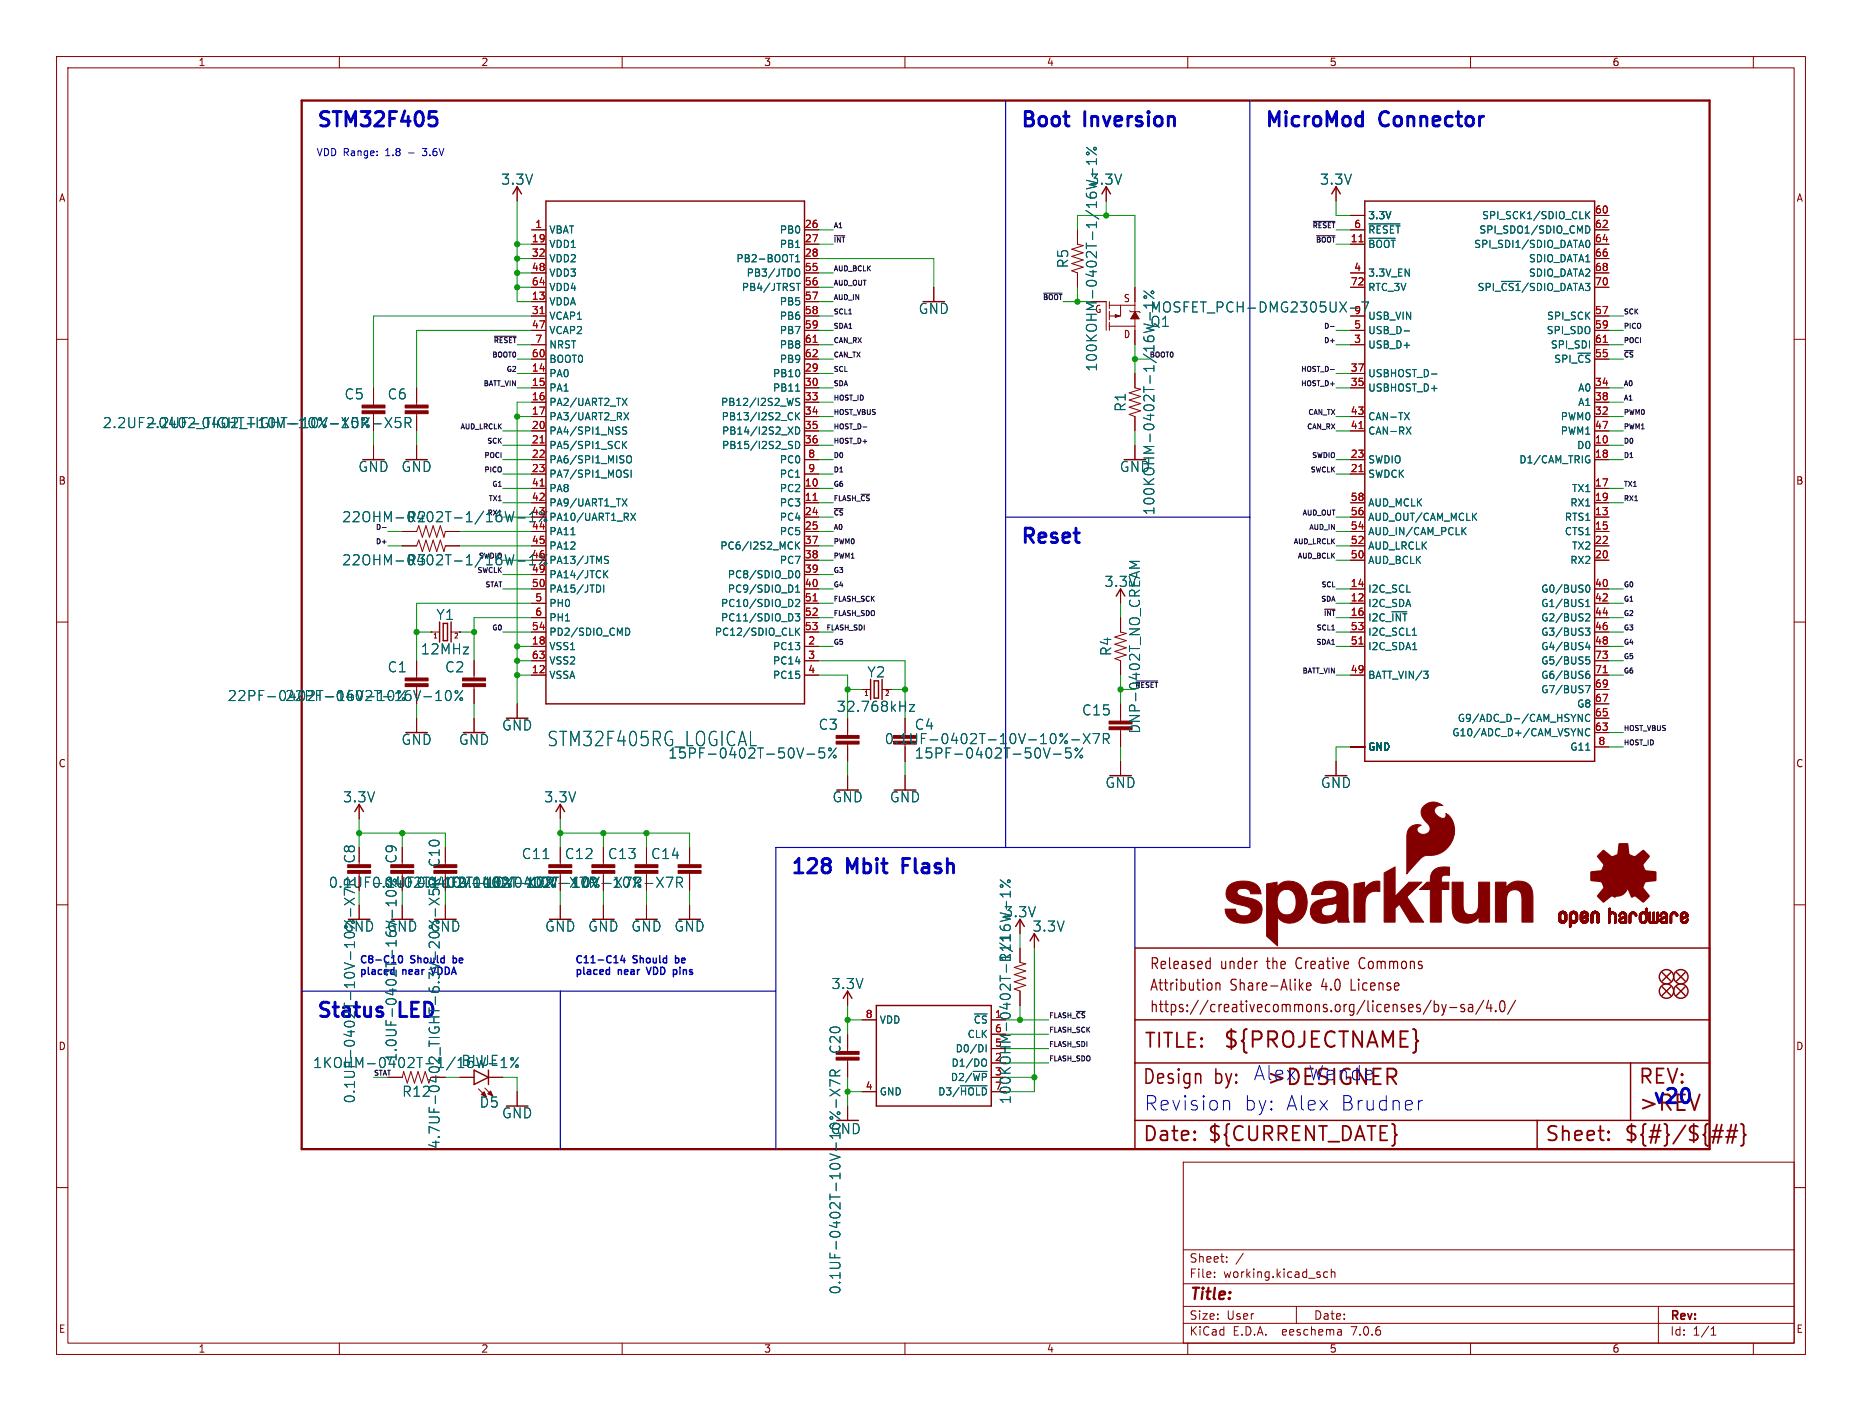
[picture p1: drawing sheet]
<svg xmlns="http://www.w3.org/2000/svg" width="329mm" height="250mm" viewBox="0 0 329 250" stroke-linecap="round" stroke-linejoin="round" font-family="sans-serif">
<defs><g id="words">
<g font-size="3.8" fill="#840000">
<text x="216.2" y="185.7">${PROJECTNAME}</text>
<text x="223.8" y="192.3">&gt;DESIGNER</text>
<text x="289.6" y="196.9">&gt;REV</text>
</g>
<g font-size="3.5" fill="#0000c2">
<text x="55.9" y="22.6">STM32F405</text>
<text x="180.3" y="22.6">Boot</text>
<text x="191.9" y="22.6">Inversion</text>
<text x="223.5" y="22.6">MicroMod</text>
<text x="244.1" y="22.6">Connector</text>
<text x="180.3" y="96.3">Reset</text>
<text x="139.7" y="154.7">128</text>
<text x="149.9" y="154.7">Mbit</text>
<text x="160.7" y="154.7">Flash</text>
<text x="221.5" y="191.3">Alex</text>
<text x="231.1" y="191.3">Wende</text>
<text x="201.9" y="192.1">Design</text>
<text x="202.2" y="196.6">Revision</text>
<text x="219.8" y="196.6">by:</text>
<text x="227.1" y="196.6">Alex</text>
<text x="236.7" y="196.6">Brudner</text>
<text x="292.1" y="195.3">v20</text>
</g>
<g font-size="3.5" fill="#006464">
<text x="96.7" y="132.2">STM32F405RG_LOGICAL</text>
<text x="55.9" y="180.1">Status</text>
<text x="70.8" y="180.1">LED</text>
</g>
<g font-size="3.5" fill="#840000">
<text x="202.2" y="185.7">TITLE:</text>
<text x="214.6" y="192.1">by:</text>
<text x="289.6" y="192.1">REV:</text>
<text x="201.9" y="202.2">Date:</text>
<text x="213.4" y="202.2">${CURRENT_DATE}</text>
<text x="273" y="202.2">Sheet:</text>
<text x="287" y="202.2">${#}/${##}</text>
</g>
<text font-size="2.8" fill="#840000" x="210.2" y="230.4">Title:</text>
<g font-size="2.7" fill="#840000">
<text x="203.2" y="171.7">Released</text>
<text x="215.8" y="171.7">under</text>
<text x="224.2" y="171.7">the</text>
<text x="229.5" y="171.7">Creative</text>
<text x="241" y="171.7">Commons</text>
<text x="203.2" y="175.5">Attribution</text>
<text x="203.2" y="179.3">https://creativecommons.org/licenses/by-sa/4.0/</text>
<text x="217.5" y="175.5">Share-Alike</text>
<text x="233.8" y="175.5">4.0</text>
<text x="239.2" y="175.5">License</text>
</g>
<g font-size="2.5" fill="#006464">
<text x="88.5" y="32.9">3.3V</text>
<text x="192.7" y="32.9">3.3V</text>
<text x="233.3" y="32.9">3.3V</text>
<text x="189.1" y="47.5" transform="rotate(-90 189.1 47.5)">R5</text>
<text x="162.3" y="55.7">GND</text>
<text x="203.3" y="58">Q1</text>
<text x="203.3" y="55.5">MOSFET_PCH-DMG2305UX-7</text>
<text x="194.2" y="65.8" transform="rotate(-90 194.2 65.8)">100KOHM-0402T-1/16W-1%</text>
<text x="60.8" y="70.8">C5</text>
<text x="68.5" y="70.8">C6</text>
<text x="18.1" y="75.9">2.2UF-0402_TIGHT-10V-10%-X5R</text>
<text x="199.2" y="72.9" transform="rotate(-90 199.2 72.9)">R1</text>
<text x="63.3" y="83.7">GND</text>
<text x="70.9" y="83.7">GND</text>
<text x="197.9" y="83.7">GND</text>
<text x="60.4" y="92.6">22OHM-0402T-1/16W-1%</text>
<text x="71.9" y="92.6">R2</text>
<text x="204.3" y="91.2" transform="rotate(-90 204.3 91.2)">100KOHM-0402T-1/16W-1%</text>
<text x="60.4" y="100.2">22OHM-0402T-1/16W-1%</text>
<text x="71.9" y="100.2">R3</text>
<text x="195.2" y="104">3.3V</text>
<text x="77.1" y="109.8">Y1</text>
<text x="68.5" y="119.1">C1</text>
<text x="74.3" y="115.9">12MHz</text>
<text x="78.6" y="119.1">C2</text>
<text x="153.3" y="120">Y2</text>
<text x="196.7" y="116.1" transform="rotate(-90 196.7 116.1)">R4</text>
<text x="40.2" y="124.2">22PF-0402T-16V-10%</text>
<text x="70.9" y="131.9">GND</text>
<text x="81.1" y="131.9">GND</text>
<text x="88.7" y="129.4">GND</text>
<text x="144.7" y="129.3">C3</text>
<text x="147.9" y="126.1">32.768kHz</text>
<text x="156.3" y="131.8">0.1UF-0402T-10V-10%-X7R</text>
<text x="161.6" y="129.3">C4</text>
<text x="191.2" y="126.7">C15</text>
<text x="201.8" y="129.8" transform="rotate(-90 201.8 129.8)">DNP-0402T_NO_CREAM</text>
<text x="118.1" y="134.3">15PF-0402T-50V-5%</text>
<text x="161.6" y="134.3">15PF-0402T-50V-5%</text>
<text x="60.6" y="142.1">3.3V</text>
<text x="96.1" y="142.1">3.3V</text>
<text x="147.1" y="142.1">GND</text>
<text x="157.3" y="142.1">GND</text>
<text x="195.4" y="139.5">GND</text>
<text x="233.5" y="139.5">GND</text>
<text x="92.2" y="152.1">C11</text>
<text x="60.7" y="164.9">GND</text>
<text x="68.4" y="164.9">GND</text>
<text x="76" y="164.9">GND</text>
<text x="96.3" y="164.9">GND</text>
<text x="103.9" y="164.9">GND</text>
<text x="111.5" y="164.9">GND</text>
<text x="119.2" y="164.9">GND</text>
<text x="177.4" y="162.4">3.3V</text>
<text x="182.5" y="164.9">3.3V</text>
<text x="178.9" y="170.3" transform="rotate(-90 178.9 170.3)">R11</text>
<text x="146.9" y="175.1">3.3V</text>
<text x="55.3" y="189.1">1KOHM-0402T-1/16W-1%</text>
<text x="70.3" y="187.8" transform="rotate(-90 70.3 187.8)">1.0UF-0402T-16V-10%</text>
<text x="81.5" y="188.7">BLUE</text>
<text x="148.8" y="186.5" transform="rotate(-90 148.8 186.5)">C20</text>
<text x="63" y="195.2" transform="rotate(-90 63 195.2)">0.1UF-0402T-10V-10%-X7R</text>
<text x="71" y="194.2">R12</text>
<text x="84.7" y="196.1">D5</text>
<text x="88.7" y="198">GND</text>
<text x="178.9" y="195.3" transform="rotate(-90 178.9 195.3)">100KOHM-0402T-1/16W-1%</text>
<text x="146.8" y="200.8">GND</text>
<text x="148.8" y="229" transform="rotate(-90 148.8 229)">0.1UF-0402T-10V-10%-X7R</text>
</g>
<g font-size="2.5" fill="#840000">
<text x="63" y="152.8" transform="rotate(-90 63 152.8)">C8</text>
<text x="70.3" y="152.8" transform="rotate(-90 70.3 152.8)">C9</text>
<text x="78" y="153.5" transform="rotate(-90 78 153.5)">C10</text>
<text x="99.8" y="152.1">C12</text>
<text x="107.4" y="152.1">C13</text>
<text x="115" y="152.1">C14</text>
<text x="65.7" y="157.2">0.1UF-0402T-10V-10%-X7R</text>
<text x="80.9" y="157.2">0.1UF-0402T-10V-10%-X7R</text>
<text x="78" y="203.2" transform="rotate(-90 78 203.2)">4.7UF-0402_TIGHT-6.3V-20%-X5R</text>
</g>
<g font-size="2.1" fill="#840000">
<text x="210.2" y="226.2">File:</text>
<text x="210.2" y="223.5">Sheet:</text>
<text x="216.3" y="226.2">working.kicad_sch</text>
<text x="210.2" y="233.6">Size:</text>
<text x="216.9" y="233.6">User</text>
<text x="232.2" y="233.6">Date:</text>
<text x="295.2" y="233.8">Rev:</text>
<text x="210.2" y="236.4">KiCad</text>
<text x="217.9" y="236.4">E.D.A.</text>
<text x="226.8" y="236.4">eeschema</text>
<text x="239.2" y="236.4">7.0.6</text>
<text x="295.2" y="236.4">Id:</text>
<text x="299.3" y="236.4">1/1</text>
</g>
<g font-size="1.8" fill="#840000">
<text x="35" y="11.9">1</text>
<text x="85" y="11.9">2</text>
<text x="135" y="11.9">3</text>
<text x="185" y="11.9">4</text>
<text x="235" y="11.9">5</text>
<text x="285" y="11.9">6</text>
<text x="10.3" y="35.9">A</text>
<text x="317.6" y="35.9">A</text>
<text x="198.6" y="53.6">S</text>
<text x="193.5" y="55.5">G</text>
<text x="198.6" y="60">D</text>
<text x="10.3" y="85.9">B</text>
<text x="317.5" y="85.9">B</text>
<text x="10.3" y="135.9">C</text>
<text x="317.5" y="135.9">C</text>
<text x="10.3" y="185.9">D</text>
<text x="317.5" y="185.9">D</text>
<text x="10.3" y="235.9">E</text>
<text x="35" y="239.4">1</text>
<text x="85" y="239.4">2</text>
<text x="135" y="239.4">3</text>
<text x="185" y="239.4">4</text>
<text x="235" y="239.4">5</text>
<text x="285" y="239.4">6</text>
<text x="317.5" y="235.9">E</text>
</g>
<g font-size="1.8" fill="#0000c2">
<text x="55.9" y="27.7">VDD Range:</text>
<text x="68.3" y="27.7">1.8</text>
<text x="72.5" y="27.7">-</text>
<text x="75.2" y="27.7">3.6V</text>
<text x="71.3" y="172.5">near</text>
<text x="80.7" y="170.4">be</text>
<text x="101.6" y="170.4">C11-C14</text>
<text x="101.6" y="172.5">placed</text>
<text x="109.4" y="172.5">near</text>
<text x="112" y="170.4">Should</text>
<text x="115" y="172.5">VDD</text>
<text x="120" y="170.4">be</text>
<text x="120.1" y="172.5">pins</text>
</g>
<g font-size="1.8" fill="#a90000">
<text x="94.5" y="40.4">1</text>
<text x="142.2" y="40.4">26</text>
<text x="239.3" y="40.4">6</text>
<text x="281.9" y="37.8">60</text>
<text x="281.9" y="40.4">62</text>
<text x="93.9" y="42.9">19</text>
<text x="93.9" y="45.5">32</text>
<text x="142.2" y="42.9">27</text>
<text x="142.2" y="45.5">28</text>
<text x="238.7" y="42.9">11</text>
<text x="281.9" y="42.9">64</text>
<text x="281.9" y="45.5">66</text>
<text x="93.9" y="53.1">13</text>
<text x="93.9" y="48">48</text>
<text x="93.9" y="50.5">64</text>
<text x="142.2" y="48">55</text>
<text x="142.2" y="50.5">56</text>
<text x="142.2" y="53.1">57</text>
<text x="238.7" y="50.5">72</text>
<text x="239.3" y="48">4</text>
<text x="281.9" y="48">68</text>
<text x="281.9" y="50.5">70</text>
<text x="93.9" y="55.6">31</text>
<text x="93.9" y="58.2">47</text>
<text x="142.2" y="55.6">58</text>
<text x="142.2" y="58.2">59</text>
<text x="239.3" y="58.2">5</text>
<text x="239.3" y="55.6">9</text>
<text x="281.9" y="55.6">57</text>
<text x="281.9" y="58.2">59</text>
<text x="93.9" y="65.8">14</text>
<text x="93.9" y="63.2">60</text>
<text x="94.5" y="60.7">7</text>
<text x="142.2" y="65.8">29</text>
<text x="142.2" y="60.7">61</text>
<text x="142.2" y="63.2">62</text>
<text x="238.7" y="65.8">37</text>
<text x="239.3" y="60.7">3</text>
<text x="281.9" y="63.2">55</text>
<text x="281.9" y="60.7">61</text>
<text x="93.9" y="68.3">15</text>
<text x="93.9" y="70.9">16</text>
<text x="142.2" y="68.3">30</text>
<text x="142.2" y="70.9">33</text>
<text x="238.7" y="68.3">35</text>
<text x="281.9" y="68.3">34</text>
<text x="281.9" y="70.9">38</text>
<text x="93.9" y="73.4">17</text>
<text x="93.9" y="75.9">20</text>
<text x="142.2" y="73.4">34</text>
<text x="142.2" y="75.9">35</text>
<text x="238.7" y="75.9">41</text>
<text x="238.7" y="73.4">43</text>
<text x="281.9" y="73.4">32</text>
<text x="281.9" y="75.9">47</text>
<text x="93.9" y="78.5">21</text>
<text x="93.9" y="81">22</text>
<text x="93.9" y="83.6">23</text>
<text x="142.2" y="78.5">36</text>
<text x="142.8" y="81">8</text>
<text x="142.8" y="83.6">9</text>
<text x="238.7" y="83.6">21</text>
<text x="238.7" y="81">23</text>
<text x="281.9" y="78.5">10</text>
<text x="281.9" y="81">18</text>
<text x="93.9" y="86.1">41</text>
<text x="93.9" y="88.6">42</text>
<text x="142.2" y="86.1">10</text>
<text x="142.2" y="88.6">11</text>
<text x="238.7" y="88.6">58</text>
<text x="281.9" y="86.1">17</text>
<text x="281.9" y="88.6">19</text>
<text x="93.9" y="91.2">43</text>
<text x="93.9" y="93.7">44</text>
<text x="142.2" y="91.2">24</text>
<text x="142.2" y="93.7">25</text>
<text x="238.7" y="93.7">54</text>
<text x="238.7" y="91.2">56</text>
<text x="281.9" y="91.2">13</text>
<text x="281.9" y="93.7">15</text>
<text x="93.9" y="96.3">45</text>
<text x="93.9" y="98.8">46</text>
<text x="93.9" y="101.3">49</text>
<text x="142.2" y="96.3">37</text>
<text x="142.2" y="98.8">38</text>
<text x="142.2" y="101.3">39</text>
<text x="238.7" y="98.8">50</text>
<text x="238.7" y="96.3">52</text>
<text x="281.9" y="98.8">20</text>
<text x="281.9" y="96.3">22</text>
<text x="93.9" y="103.9">50</text>
<text x="94.5" y="106.4">5</text>
<text x="142.2" y="103.9">40</text>
<text x="142.2" y="106.4">51</text>
<text x="238.7" y="106.4">12</text>
<text x="238.7" y="103.9">14</text>
<text x="281.9" y="103.9">40</text>
<text x="281.9" y="106.4">42</text>
<text x="93.9" y="111.5">54</text>
<text x="94.5" y="109">6</text>
<text x="142.2" y="109">52</text>
<text x="142.2" y="111.5">53</text>
<text x="238.7" y="109">16</text>
<text x="238.7" y="111.5">53</text>
<text x="281.9" y="109">44</text>
<text x="281.9" y="111.5">46</text>
<text x="93.9" y="119.1">12</text>
<text x="93.9" y="114">18</text>
<text x="93.9" y="116.6">63</text>
<text x="142.8" y="114">2</text>
<text x="142.8" y="116.6">3</text>
<text x="142.8" y="119.1">4</text>
<text x="238.7" y="119.1">49</text>
<text x="238.7" y="114">51</text>
<text x="281.9" y="114">48</text>
<text x="281.9" y="119.1">71</text>
<text x="281.9" y="116.6">73</text>
<text x="281.9" y="124.2">67</text>
<text x="281.9" y="121.7">69</text>
<text x="281.9" y="129.3">63</text>
<text x="281.9" y="126.7">65</text>
<text x="282.5" y="131.8">8</text>
<text x="153" y="180.1">8</text>
<text x="175.8" y="185.2">5</text>
<text x="175.8" y="182.6">6</text>
<text x="153" y="192.8">4</text>
</g>
<g font-size="1.8" fill="#006464">
<text x="97" y="41.5">VBAT</text>
<text x="137.8" y="41.5">PB0</text>
<text x="241.8" y="39">3.3V</text>
<text x="241.8" y="41.5">~{RESET}</text>
<text x="261.5" y="41.5">SPI_SDO1/SDIO_CMD</text>
<text x="261.9" y="39">SPI_SCK1/SDIO_CLK</text>
<text x="97" y="44">VDD1</text>
<text x="97" y="46.6">VDD2</text>
<text x="130.1" y="46.6">PB2-BOOT1</text>
<text x="137.8" y="44">PB1</text>
<text x="241.8" y="44">~{BOOT}</text>
<text x="260.5" y="44">SPI_SDI1/SDIO_DATA0</text>
<text x="270.2" y="46.6">SDIO_DATA1</text>
<text x="97" y="49.1">VDD3</text>
<text x="97" y="51.7">VDD4</text>
<text x="131.1" y="51.7">PB4/JTRST</text>
<text x="131.9" y="49.1">PB3/JTDO</text>
<text x="241.8" y="49.1">3.3V_EN</text>
<text x="241.8" y="51.7">RTC_3V</text>
<text x="261.2" y="51.7">SPI_~{CS1}/SDIO_DATA3</text>
<text x="270.2" y="49.1">SDIO_DATA2</text>
<text x="97" y="54.2">VDDA</text>
<text x="97" y="56.7">VCAP1</text>
<text x="97" y="59.3">VCAP2</text>
<text x="137.8" y="54.2">PB5</text>
<text x="137.8" y="56.7">PB6</text>
<text x="137.8" y="59.3">PB7</text>
<text x="241.8" y="59.3">USB_D-</text>
<text x="241.8" y="56.7">USB_VIN</text>
<text x="273.4" y="59.3">SPI_SDO</text>
<text x="273.4" y="56.7">SPI_SCK</text>
<text x="97" y="64.4">BOOT0</text>
<text x="97" y="61.8">NRST</text>
<text x="137.8" y="61.8">PB8</text>
<text x="137.8" y="64.4">PB9</text>
<text x="241.8" y="61.8">USB_D+</text>
<text x="274.1" y="61.8">SPI_SDI</text>
<text x="274.7" y="64.4">SPI_~{CS}</text>
<text x="97" y="66.9">PA0</text>
<text x="97" y="69.4">PA1</text>
<text x="97" y="72">PA2/UART2_TX</text>
<text x="127.4" y="72">PB12/I2S2_WS</text>
<text x="136.6" y="66.9">PB10</text>
<text x="136.6" y="69.4">PB11</text>
<text x="241.8" y="69.4">USBHOST_D+</text>
<text x="241.8" y="66.9">USBHOST_D-</text>
<text x="278.9" y="69.4">A0</text>
<text x="278.9" y="72">A1</text>
<text x="97" y="74.5">PA3/UART2_RX</text>
<text x="97" y="77.1">PA4/SPI1_NSS</text>
<text x="127.5" y="74.5">PB13/I2S2_CK</text>
<text x="127.6" y="77.1">PB14/I2S2_XD</text>
<text x="241.8" y="77.1">CAN-RX</text>
<text x="241.8" y="74.5">CAN-TX</text>
<text x="275.8" y="74.5">PWM0</text>
<text x="275.8" y="77.1">PWM1</text>
<text x="97" y="79.6">PA5/SPI1_SCK</text>
<text x="97" y="82.1">PA6/SPI1_MISO</text>
<text x="127.6" y="79.6">PB15/I2S2_SD</text>
<text x="137.8" y="82.1">PC0</text>
<text x="241.8" y="82.1">SWDIO</text>
<text x="268.5" y="82.1">D1/CAM_TRIG</text>
<text x="278.7" y="79.6">D0</text>
<text x="97" y="84.7">PA7/SPI1_MOSI</text>
<text x="97" y="87.2">PA8</text>
<text x="97" y="89.8">PA9/UART1_TX</text>
<text x="137.8" y="87.2">PC2</text>
<text x="137.8" y="89.8">PC3</text>
<text x="137.8" y="84.7">PC1</text>
<text x="241.8" y="84.7">SWDCK</text>
<text x="241.8" y="89.8">AUD_MCLK</text>
<text x="277.5" y="89.8">RX1</text>
<text x="277.8" y="87.2">TX1</text>
<text x="97" y="92.3">PA10/UART1_RX</text>
<text x="97" y="94.8">PA11</text>
<text x="137.8" y="92.3">PC4</text>
<text x="137.8" y="94.8">PC5</text>
<text x="241.8" y="94.8">AUD_IN/CAM_PCLK</text>
<text x="241.8" y="92.3">AUD_OUT/CAM_MCLK</text>
<text x="276.6" y="92.3">RTS1</text>
<text x="276.6" y="94.8">CTS1</text>
<text x="97" y="97.4">PA12</text>
<text x="97" y="99.9">PA13/JTMS</text>
<text x="127.3" y="97.4">PC6/I2S2_MCK</text>
<text x="137.8" y="99.9">PC7</text>
<text x="241.8" y="99.9">AUD_BCLK</text>
<text x="241.8" y="97.4">AUD_LRCLK</text>
<text x="277.5" y="99.9">RX2</text>
<text x="277.8" y="97.4">TX2</text>
<text x="97" y="102.5">PA14/JTCK</text>
<text x="97" y="107.5">PH0</text>
<text x="97" y="105">PA15/JTDI</text>
<text x="127.4" y="107.5">PC10/SDIO_D2</text>
<text x="128.6" y="102.5">PC8/SDIO_D0</text>
<text x="128.6" y="105">PC9/SDIO_D1</text>
<text x="241.8" y="107.5">I2C_SDA</text>
<text x="241.8" y="105">I2C_SCL</text>
<text x="272.4" y="105">G0/BUS0</text>
<text x="272.4" y="107.5">G1/BUS1</text>
<text x="97" y="112.6">PD2/SDIO_CMD</text>
<text x="97" y="110.1">PH1</text>
<text x="126.3" y="112.6">PC12/SDIO_CLK</text>
<text x="127.4" y="110.1">PC11/SDIO_D3</text>
<text x="241.8" y="110.1">I2C_~{INT}</text>
<text x="241.8" y="112.6">I2C_SCL1</text>
<text x="272.4" y="110.1">G2/BUS2</text>
<text x="272.4" y="112.6">G3/BUS3</text>
<text x="97" y="115.2">VSS1</text>
<text x="97" y="117.7">VSS2</text>
<text x="136.6" y="115.2">PC13</text>
<text x="136.6" y="117.7">PC14</text>
<text x="241.8" y="115.2">I2C_SDA1</text>
<text x="272.4" y="115.2">G4/BUS4</text>
<text x="272.4" y="117.7">G5/BUS5</text>
<text x="97" y="120.2">VSSA</text>
<text x="136.6" y="120.2">PC15</text>
<text x="241.8" y="120.2">BATT_VIN/3</text>
<text x="272.4" y="122.8">G7/BUS7</text>
<text x="272.4" y="120.2">G6/BUS6</text>
<text x="278.7" y="125.3">G8</text>
<text x="256.7" y="130.4">G10/ADC_D+/CAM_VSYNC</text>
<text x="257.6" y="127.9">G9/ADC_D-/CAM_HSYNC</text>
<text x="241.8" y="132.9">GND</text>
<text x="277.5" y="132.9">G11</text>
<text x="63.5" y="170.4">C8-C10</text>
<text x="63.5" y="172.5">placed</text>
<text x="72.7" y="170.4">Should</text>
<text x="76.9" y="172.5">VDDA</text>
<text x="155.4" y="181.2">VDD</text>
<text x="171" y="183.7">CLK</text>
<text x="172.1" y="181.2">~{CS}</text>
<text x="175.8" y="180.1">1</text>
<text x="168" y="191.4">D2/~{WP}</text>
<text x="168.1" y="188.8">D1/DO</text>
<text x="168.9" y="186.3">D0/DI</text>
<text x="175.8" y="187.7">2</text>
<text x="175.8" y="190.2">3</text>
<text x="155.4" y="193.9">GND</text>
<text x="165.8" y="193.9">D3/~{HOLD}</text>
<text x="175.8" y="192.8">7</text>
</g>
<g font-size="1.2" fill="#0f0f0f">
<text x="147.3" y="40.4">A1</text>
<text x="231.9" y="40.4">~{RESET}</text>
<text x="147.3" y="42.9">~{INT}</text>
<text x="232.5" y="42.9">~{BOOT}</text>
<text x="147.3" y="48">AUD_BCLK</text>
<text x="147.3" y="53.1">AUD_IN</text>
<text x="147.3" y="50.6">AUD_OUT</text>
<text x="184.3" y="53.1">~{BOOT}</text>
<text x="147.3" y="58.2">SDA1</text>
<text x="147.3" y="55.6">SCL1</text>
<text x="234" y="58.2">D-</text>
<text x="287" y="55.6">SCK</text>
<text x="287" y="58.2">PICO</text>
<text x="86.9" y="63.3">BOOT0</text>
<text x="87.1" y="60.7">~{RESET}</text>
<text x="89.4" y="65.8">G2</text>
<text x="147.3" y="65.8">SCL</text>
<text x="147.3" y="60.7">CAN_RX</text>
<text x="147.3" y="63.3">CAN_TX</text>
<text x="203.2" y="63.3">BOOT0</text>
<text x="229.9" y="65.8">HOST_D-</text>
<text x="234" y="60.7">D+</text>
<text x="287" y="63.3">~{CS}</text>
<text x="287" y="60.7">POCI</text>
<text x="85.4" y="68.3">BATT_VIN</text>
<text x="147.3" y="70.9">HOST_ID</text>
<text x="147.3" y="68.3">SDA</text>
<text x="229.9" y="68.3">HOST_D+</text>
<text x="287" y="70.9">A1</text>
<text x="287" y="68.3">A0</text>
<text x="81.3" y="76">AUD_LRCLK</text>
<text x="147.3" y="76">HOST_D-</text>
<text x="147.3" y="73.4">HOST_VBUS</text>
<text x="230.9" y="76">CAN_RX</text>
<text x="231.2" y="73.4">CAN_TX</text>
<text x="287" y="73.4">PWM0</text>
<text x="287" y="76">PWM1</text>
<text x="85.5" y="83.6">PICO</text>
<text x="85.5" y="81">POCI</text>
<text x="86" y="78.5">SCK</text>
<text x="147.3" y="83.6">D1</text>
<text x="147.3" y="81">D0</text>
<text x="147.3" y="78.5">HOST_D+</text>
<text x="231.6" y="83.6">SWCLK</text>
<text x="231.8" y="81">SWDIO</text>
<text x="287" y="78.5">D0</text>
<text x="287" y="81">D1</text>
<text x="86.3" y="88.7">TX1</text>
<text x="86.9" y="86.1">G1</text>
<text x="147.3" y="88.7">FLASH_~{CS}</text>
<text x="147.3" y="86.1">G6</text>
<text x="287" y="86.1">TX1</text>
<text x="287" y="88.7">RX1</text>
<text x="66.3" y="93.7">D-</text>
<text x="147.3" y="93.7">A0</text>
<text x="147.3" y="91.2">~{CS}</text>
<text x="230.1" y="91.2">AUD_OUT</text>
<text x="231.3" y="93.7">AUD_IN</text>
<text x="66.3" y="96.3">D+</text>
<text x="84.3" y="101.4">SWCLK</text>
<text x="147.3" y="98.8">PWM1</text>
<text x="147.3" y="101.4">G3</text>
<text x="147.3" y="96.3">PWM0</text>
<text x="228.6" y="96.3">AUD_LRCLK</text>
<text x="229.3" y="98.8">AUD_BCLK</text>
<text x="85.7" y="103.9">STAT</text>
<text x="147.3" y="106.4">FLASH_SCK</text>
<text x="147.3" y="103.9">G4</text>
<text x="233.4" y="106.4">SDA</text>
<text x="233.5" y="103.9">SCL</text>
<text x="287" y="103.9">G0</text>
<text x="287" y="106.4">G1</text>
<text x="86.9" y="111.5">G0</text>
<text x="146" y="111.5">FLASH_SDI</text>
<text x="147.3" y="109">FLASH_SDO</text>
<text x="232.6" y="111.5">SCL1</text>
<text x="233.9" y="109">~{INT}</text>
<text x="287" y="109">G2</text>
<text x="287" y="111.5">G3</text>
<text x="147.3" y="114.1">G5</text>
<text x="230.1" y="119.1">BATT_VIN</text>
<text x="232.6" y="114.1">SDA1</text>
<text x="287" y="114.1">G4</text>
<text x="287" y="116.6">G5</text>
<text x="287" y="119.1">G6</text>
<text x="287" y="131.8">HOST_ID</text>
<text x="287" y="129.3">HOST_VBUS</text>
<text x="185.4" y="182.6">FLASH_SCK</text>
<text x="185.4" y="180.1">FLASH_~{CS}</text>
<text x="185.4" y="185.2">FLASH_SDI</text>
<text x="66" y="190.3">STAT</text>
<text x="185.4" y="187.7">FLASH_SDO</text>
</g>
<g font-size="1.2" fill="#006464">
<text x="86" y="91.2">RX1</text>
<text x="84.5" y="98.8">SWDIO</text>
<text x="200.7" y="121.7">~{RESET}</text>
</g>
<g font-size="1.2" fill="#840000">
<text x="76.5" y="113.1">1</text>
<text x="80.2" y="113.1">2</text>
<text x="152.7" y="123.3">1</text>
<text x="156.4" y="123.3">2</text>
</g>
</g></defs>
<g fill="none" stroke="#840000" stroke-width=".18">
<path d="M10 10h309.2v229.5h-309.2zM12 12h305.2v225.5h-305.2zM60 10v2M110 10v2M160 10v2M210 10v2M260 10v2M310 10v2M91.4 33v2.6M195.6 33v2.6M236.2 33v2.6M238.8 38.1h2.5"/>
<path d="M281.9 38.1h2.6M10 60h2M94 43.2h2.5M94 48.3h2.5M94 58.4h2.5M94 55.9h2.5M94 40.6h2.5M94 45.7h2.5M94 50.8h2.5M94 53.3h2.5M142.2 43.2h2.6M142.2 48.3h2.6"/>
<path d="M142.2 58.4h2.6M142.2 55.9h2.6M142.2 40.6h2.6M142.2 45.7h2.6M142.2 50.8h2.6M142.2 53.3h2.6M165.1 50.8v2.5M190.5 40.6v2.6l1 .2-2 .7 2 .6-2 .6 2 .7-2 .6 2 .6-2 .7 1 .4v2.5M193 53.3h2.6v5.1M196.1 53.3v1.3M196.1 55v1.6M196.1 57v1.4"/>
<path d="M196.1 54h4.6M196.1 57.7h4.6M198.1 54v1.9h-2M199.7 54.9l.2 .2h1.5l.2 .2M200.7 50.8v4.3M200.7 56.5v4.5M238.8 43.2h2.5M238.8 48.3h2.5M238.8 58.4h2.5M238.8 55.9h2.5M238.8 40.6h2.5M238.8 50.8h2.5"/>
<path d="M281.9 43.2h2.6M281.9 48.3h2.6M281.9 58.4h2.6M281.9 55.9h2.6M281.9 40.6h2.6M281.9 45.7h2.6M281.9 50.8h2.6M317.2 60h2M66 68.6v3M66 73.2v3M66 78.7v2.6M73.7 68.6v3"/>
<path d="M73.7 73.2v3M73.7 78.7v2.6M94 78.7h2.5M94 61h2.5M94 73.7h2.5M94 68.6h2.5M94 66h2.5M94 71.1h2.5M94 76.2h2.5M94 63.5h2.5M142.2 78.7h2.6M142.2 61h2.6"/>
<path d="M142.2 73.7h2.6M142.2 68.6h2.6M142.2 66h2.6M142.2 71.1h2.6M142.2 76.2h2.6M142.2 63.5h2.6M200.7 66v2.6l1 .2-2.1 .7 2.1 .6-2.1 .6 2.1 .7-2.1 .6 2.1 .6-2.1 .7 1.1 .4v2.5M200.7 78.7v2.6M238.8 61h2.5M238.8 73.7h2.5M238.8 68.6h2.5M238.8 66h2.5"/>
<path d="M238.8 76.2h2.5M281.9 78.7h2.6M281.9 61h2.6M281.9 73.7h2.6M281.9 68.6h2.6M281.9 71.1h2.6M281.9 76.2h2.6M281.9 63.5h2.6M71.1 94h2.6l.3-1 .7 2 .6-2 .6 2 .7-2 .6 2 .7-2 .6 2 .2-1h2.6M71.1 96.5h2.6l.3-1 .7 2 .6-2 .6 2 .7-2 .6 2 .7-2 .6 2 .2-1h2.6M94 94h2.5M94 96.5h2.5"/>
<path d="M94 91.4h2.5M94 86.4h2.5M94 81.3h2.5M94 88.9h2.5M94 99.1h2.5M94 83.8h2.5M142.2 94h2.6M142.2 96.5h2.6M142.2 91.4h2.6M142.2 86.4h2.6M142.2 81.3h2.6M142.2 88.9h2.6"/>
<path d="M142.2 99.1h2.6M142.2 83.8h2.6M238.8 94h2.5M238.8 96.5h2.5M238.8 91.4h2.5M238.8 81.3h2.5M238.8 88.9h2.5M238.8 99.1h2.5M238.8 83.8h2.5M281.9 94h2.6M281.9 96.5h2.6M281.9 91.4h2.6"/>
<path d="M281.9 86.4h2.6M281.9 81.3h2.6M281.9 88.9h2.6M281.9 99.1h2.6M10 110h2M73.7 116.8v3.1M76.2 111.8h.1M76.2 111.8h1.5M79.8 111.8h1.5M81.3 111.8h.1M83.8 116.8v3.1M94 106.7h2.5"/>
<path d="M94 104.1h2.5M94 109.2h2.5M94 111.8h2.5M94 114.3h2.5M94 119.4h2.5M94 116.8h2.5M94 101.6h2.5M142.2 106.7h2.6M142.2 104.1h2.6M142.2 109.2h2.6M142.2 111.8h2.6M142.2 114.3h2.6"/>
<path d="M142.2 119.4h2.6M142.2 116.8h2.6M142.2 101.6h2.6M198.1 104.1v2.6M198.1 109.2v2.6l1 .2-2 .6 2 .7-2 .6 2 .7-2 .6 2 .6-2 .7 1 .3v2.6M238.8 106.7h2.5M238.8 104.1h2.5M238.8 109.2h2.5M238.8 111.8h2.5M238.8 114.3h2.5M238.8 119.4h2.5M281.9 106.7h2.6"/>
<path d="M281.9 104.1h2.6M281.9 109.2h2.6M281.9 111.8h2.6M281.9 114.3h2.6M281.9 119.4h2.6M281.9 116.8h2.6M317.2 110h2M73.7 121.4v3.1M73.7 127v2.5M83.8 121.4v3.1M83.8 127v2.5M91.4 124.5v2.5"/>
<path d="M149.9 127v3M149.9 131.6v3M149.9 137.2v2.5M152.4 121.9h.1M152.4 121.9h1.5M156 121.9h1.5M157.5 121.9h.1M160 127v2.5M160 132.1v2.5M160 137.2v2.5M198.1 124.5v3M198.1 129v3.1"/>
<path d="M198.1 134.6v2.6M236.2 134.6v2.6M238.8 132.1h2.5M281.9 132.1h2.6M281.9 129.5h2.6M281.9 127h2.6M281.9 124.5h2.6M281.9 121.9h2.6M10 160h2M63.5 142.2v2.6M63.5 154.4v3.1M71.1 154.4v.5"/>
<path d="M78.7 154.4v.5M99.1 142.2v2.6M99.1 154.4v.5M106.7 154.4v.5M114.3 154.4v3.1M121.9 149.9v3M121.9 154.4v3.1M317.2 160h2M63.5 160v2.6M71.1 160v2.6M78.7 160v2.6M99.1 160v2.6"/>
<path d="M106.7 160v2.6M114.3 160v2.6M121.9 160v2.6M149.9 175.3v2.5M180.3 167.6v2.6l1.1 .2-2.1 .7 2.1 .6-2.1 .6 2.1 .7-2.1 .6 2.1 .6-2.1 .7 1 .4v2.5M180.3 162.6v2.5M182.9 165.1v2.5M68.6 190.5h2.5l.3-1 .6 2 .6-2 .7 2 .6-2 .6 2 .7-2 .6 2M81.3 190.5h2.5M84.6 192.5l1.4 1.4M85.7 192.4l1.4 1.4M86.4 190.5h2.5"/>
<path d="M91.4 193v2.6M149.9 182.9v3M149.9 187.5v3M149.9 195.6v2.5M152.4 180.3h2.5M152.4 193h2.5M175.3 190.5h2.5M175.3 180.3h2.5M175.3 188h2.5M175.3 193h2.5M175.3 185.4h2.5M175.3 182.9h2.5"/>
<path d="M10 210h2M209.2 205.5h108v32h-108zM317.2 210h2M60 237.5v2M110 237.5v2M160 237.5v2M209.2 234h108M209.2 231h108M209.2 227h108M209.2 221h108M210 237.5v2M214.7 225.7v.2"/>
<path d="M214.7 225v.1M216.9 223v.2M216.9 222.3v.1M219.8 221.6l-1.3 1.9M229.2 231v3M234.7 225l-.4-.1-.3 .3v.4l.2 .2h.5M235.4 225l.2-.1 .4 .1v.9M235.4 224.4v1.5M237.1 235.2l.1 .9M237.2 236l-.2 .1M237.2 235.4l-.2 .1M260 237.5v2"/>
<path d="M293.2 231v6.5M302.5 236.1h.9M302.5 235l.5-.4v1.5M310 237.5v2"/>
</g>
<g fill="none" stroke="#006464" stroke-width=".18">
<path d="M192.1 26l1.8 1.4M193.2 29.8v1.4M193.9 28.1v1M193.9 28.6h-1.8l.5 .5M242 39.6h5.5M280.4 39.9a.64 .64 0 0 1 .7 .7 .64 .64 0 0 1-.7 .6M280.4 37.4v1.3M280.5 38l.6 .7M281.1 37.4l-.7 .7M139.6 45h.7M140.7 46.3h.7M140.7 45.4l.3-.4v1.3"/>
<path d="M140.8 50.1h.7M140.8 47.6a.43 .43 0 0 1 .6 .4v.4a.43 .43 0 0 1-.6 .4M141.1 50.1v1.3M202.2 57.3l1.8 .4M202.2 51.4l1.8 1.4M204 58.4l-1.8 .4M204 54h-1.8l.5 .3M238.7 54.5h1.4M240.8 53.4h1.2l-.8 1.8M242 42.1h4.7M248.3 58.5h.9M265.4 49.8h3.5"/>
<path d="M280.5 42.6l.2-.1a.68 .68 0 0 1 .4 .6 .68 .68 0 0 1-.4 .7l-.2-.2-.1-.3zM57.2 75.2l.2-.1 .3 .3-.3 .2-.2-.1M57.7 73.8l-1.4 1.8M57.8 73.8l-.6 1.8M58.4 74.9h1.4M60.5 73.8l1.2 1.8M60.6 75.6h1M60.6 74.3l.5-.5v1.8M61.7 73.8l-1.2 1.8M62.7 73.8a1.11 1.11 0 0 0 0 1.8M62.8 73.8a.65 .65 0 0 1 .5 .7v.8l-.2 .2-.6 .1-.3-.2M63.2 73.8h-.9l-.1 .9 .3-.2h.4l.4 .4"/>
<path d="M63.3 74.9a.65 .65 0 0 1-.5 .7M64 74.8h.7a.48 .48 0 0 0 .4-.5 .48 .48 0 0 0-.4-.5h-.7v1.8M64.4 74.8l.6 .8M65.3 73.8l-1.4 1.8M66.1 74.9h1.3M68.1 73.8l1.2 1.8M69.3 73.8l-1.2 1.8M70.8 73.8h-.9v.9l.2-.2 .6 .1 .2 .3-.1 .5-.3 .2h-.4l-.2-.2M71.6 74.8h.7a.48 .48 0 0 0 .4-.5 .48 .48 0 0 0-.4-.5h-.7v1.8M72.1 74.8l.6 .8M110 70.4l.9 1.3M110.1 78v1.3"/>
<path d="M110.3 78.6l.5 .7M110.3 73l.9 1.2M110.8 75.6l-.5-.1-.2 .3 .1 .3 .5 .2v.4l-.1 .1-.5-.1M110.8 78l-.7 .8M110.9 70.4l-.9 1.3M111.2 73l-.9 1.2M139.3 75.5l.9 1.3M139.9 73l.2 .1M139.9 78.7l.2 .3-.2 .3M139.9 78l.2 .1M140.1 74.1l-.2 .1M140.2 75.5l-.9 1.3"/>
<path d="M140.2 70.4l-.3 1.3M140.7 78a.64 .64 0 0 1 .7 .7 .64 .64 0 0 1-.7 .6zM140.7 75.5a.64 .64 0 0 1 .7 .6 .64 .64 0 0 1-.7 .7zM140.7 69.2h.7M140.7 73v1.2M140.8 73.5l.6 .7M141.4 70.5l-.5-.1-.2 .2v.3l.6 .3 .1 .3-.3 .2-.4-.1M141.4 73l-.7 .7M248.3 73l.9 1.2M248.6 75.5l.9 1.3M249.2 73l-.9 1.2M249.5 75.5l-.9 1.3"/>
<path d="M253.1 66.1h1M90.8 90.5l-.4 1.8-.3-1.3-.4 1.3M90.8 98.1l-.4 1.8-.3-1.3-.4 1.3M91.5 91.6h1.4M91.5 99.2h1.4M94.1 90.5v1.8M94.1 98.1v1.8M96.3 91.8l-.1 .2M96.3 99.4l-.1 .2M96.4 91.7l.2 .1M96.4 99.4h.2M96.6 92.2l-.2 .1"/>
<path d="M96.6 99.8l-.2 .1M96.7 90.5l-1.4 1.8M96.7 98.1l-1.4 1.8M100.9 94.6h.8M107 98.9l.5 .2 .1 .3-.3 .2h-.4M107 98.4h.6M110 88.2l.9 1.3M110.6 83.7l.3 .2 .1 .3-.2 .2h-.3M110.6 83.1l.4 .1M110.9 88.2l-.9 1.3M111 80.7l.1-.1a.43 .43 0 0 1 .5 .4v.4a.42 .42 0 0 1-.4 .5 .42 .42 0 0 1-.4-.5v-.4zM111.5 90.7l.9 1.3"/>
<path d="M111.6 83.1v1.3M112.4 90.7l-.9 1.3M140.7 95.8v1.3M140.8 96.4l.6 .7M141.4 95.8l-.7 .8M201.5 99.3h-1.8l1.3 .6-1.3 .6h1.8M258.7 93.8l.5 .8M259.2 93.3l-.7 .7M280.7 80.6l.3 .1M280.8 81.3h.3v.4l-.3 .2M106 103.5l.2 .5-.2 .7M106.7 103.4v1.3"/>
<path d="M106.9 101.5l.6 .7M107.5 100.9l-.8 .7M110.6 111.1a.64 .64 0 0 1 .7 .6 .64 .64 0 0 1-.7 .6M140.6 108.5h.8l-.4 .5 .3 .1v.6l-.2 .1-.5-.1M140.7 104.7h.7M140.7 106.1l.4-.1 .3 .4-.8 .9h.8M140.7 103.8l.3-.4v1.3M140.7 111.1v1.2M140.8 101l.2-.1a.68 .68 0 0 1 .4 .6 .68 .68 0 0 1-.4 .7l-.2-.1-.1-.4zM140.8 111.6l.6 .7M141.4 111.1l-.7 .7M249.7 112.3h.7"/>
<path d="M249.8 114.9h.7M251.7 118.7h.8l-.4 .5M252.2 119.2l.3 .2v.3l-.3 .3M280.3 111.1h.8l-.4 .5 .3 .1v.5l-.2 .1h-.4M280.4 103.9l.1-.3 .2-.2a.68 .68 0 0 1 .4 .7 .68 .68 0 0 1-.4 .6l-.2-.1-.1-.4M280.4 108.7l.4-.2 .3 .4-.8 .9h.8M280.4 119.4l.2-.2h.4l.1 .2v.3l-.3 .3-.3-.1-.1-.2M280.4 107.3h.7M280.4 106.4l.3-.4v1.3M280.7 113.5l-.3 1h.8M281 114v.9M281 118.7l-.4 .1-.2 .4"/>
<path d="M281 116.1h-.6v.7l.1-.2 .5 .1 .1 .2-.1 .4-.2 .1-.4-.1M64.8 123.2h1.3M66.2 122.1h1M66.7 122.1v1.8M66.9 123.9h1M66.9 122.6l.5-.5v1.8M67.8 123.2h1.4M68.8 122.3l.4-.2a1.11 1.11 0 0 1 0 1.8h-.2a1.08 1.08 0 0 1-.2-1.6zM69.9 123.9h1.1M70.3 122.4l.2-.3v1.8M70.3 122.4l-.4 .2M71.6 122.1l-1.3 1.8"/>
<path d="M72.5 122.1a.7 .7 0 0 0-.9 .8v.6l.2 .3 .5 .1 .3-.2 .1-.6-.2-.2-.5-.1-.4 .3M73.2 122.1l.6 1.8 .6-1.8M74.9 123.2h1.4M77.1 123.9h1M77.1 122.6l.5-.5v1.8M78.9 122.3l.4-.2a1.11 1.11 0 0 1 0 1.8h-.1a1.08 1.08 0 0 1-.3-1.6zM81.8 122.1l-1.4 1.8M142.7 133.4h1.3M145.7 132.3h-.8l-.1 .8 .2-.2 .6 .1 .2 .3-.1 .6-.2 .1h-.5l-.2-.1M147.8 132.3l-1.3 1.7M160.8 124.6h.9l-.9 1.2h.9M186.3 133.4h1.3"/>
<path d="M188.3 131.1l.2-.1 .2 .2-.2 .3-.2-.1M188.7 129.7l-1.3 1.8M189.3 132.3h-.8l-.1 .8 .2-.2 .6 .1 .2 .3-.1 .6-.3 .1h-.4l-.2-.1M189.5 130.8h1.4M191.4 132.3l-1.3 1.7M191.5 129.7l1.2 1.8M192.7 129.7l-1.2 1.8M193.2 129.7h1.2l-.8 1.8M195.1 130.7h.7a.48 .48 0 0 0 .3-.5 .48 .48 0 0 0-.3-.5h-.7v1.8M195.5 130.7l.6 .8M279 128.8l.8 1.3v-1.3M279 126.3l.8 1.3v-1.3"/>
<path d="M280.3 121.2h.9l-.6 1.3M281.1 129a.6 .6 0 0 0-.8 .4 .6 .6 0 0 0 .5 .7l.3-.1M281.1 126.4a.6 .6 0 0 0-.8 .5 .6 .6 0 0 0 .5 .7l.3-.1M58.7 155.2l.3-.1a1.11 1.11 0 0 1 0 1.8h-.1a1.18 1.18 0 0 1-.2-1.7zM60.2 156.7v.2M60.9 158.8l1.8 1.2M61 156.9h1M61 155.6l.5-.5v1.8M61.8 156.5v-.7a.48 .48 0 0 0-.4-.4 .48 .48 0 0 0-.5 .4v.7h1.8M62.7 158.8l-1.8 1.2M62.7 157.9l-1.8-.8v1.2M62.7 155.4l-.9 .6"/>
<path d="M62.8 155.1v1.5l.3 .3 .5-.1 .2-.2v-1.5M64.6 156h.6M65.5 155.1h-.9v1.8M68.3 158.1a1.11 1.11 0 0 0 1.7 0M70 159.2v1M70 159.7h-1.7l.5 .5M75.9 158.8l1.8 1.2M75.9 157.3v.8l.8 .1-.1-.2M77.7 158.8l-1.8 1.2M77.7 158l-.2 .2M112.3 155.1h.7a.48 .48 0 0 1 .3 .5 .48 .48 0 0 1-.3 .5h-.7M112.7 156.1l.6 .8"/>
<path d="M112.9 156.5l.1-.1 .3 .2-.3 .3-.1-.1M113.3 155.1l-1.4 1.8M114.1 156.2h1.3M116.1 155.1l1.2 1.8M117.3 155.1l-1.2 1.8M117.8 155.1h1.2l-.8 1.8M119.6 156.1h.7a.48 .48 0 0 0 .4-.5 .48 .48 0 0 0-.4-.5h-.7v1.8M120.1 156.1l.6 .8M176.8 155.6l1.8 1.3M177.9 159.4v1.3M178.6 157.6v1M178.6 158.1h-1.8l.5 .5"/>
<path d="M62 160.7v1.3M69.4 160.9v1.4M77 160.7v1.3M88.6 188.8h1M88.6 187.5l.5-.5v1.8M91.7 187l-1.4 1.8M146.7 196.6l1.8 1.3M146.7 192.6l1.8 1.2M147.7 190.2v-.6a.48 .48 0 0 0-.5-.4 .48 .48 0 0 0-.5 .4v.6h1.8M147.8 194.5v1.3M148.1 197l-.1-.2 .3-.2 .2 .2-.1 .2M148.5 192.6l-1.8 1.2"/>
<path d="M148.5 191.7l-1.8-.8v1.2M148.5 189.2l-.8 .6M169.8 192h4.7M173.9 187.3a.43 .43 0 0 1 .5 .4v.4a.43 .43 0 0 1-.5 .4M174.3 184.7v1.3"/>
<circle cx="192.3" cy="27.1" r=".25"/>
<circle cx="193.6" cy="26.3" r=".25"/>
<circle cx="202.5" cy="52.5" r=".25"/>
<circle cx="203.8" cy="51.7" r=".25"/>
<circle cx="64.2" cy="74.1" r=".25"/>
<circle cx="65" cy="75.4" r=".25"/>
<circle cx="70.5" cy="122.3" r=".25"/>
<circle cx="71.4" cy="123.6" r=".25"/>
<circle cx="80.7" cy="122.3" r=".25"/>
<circle cx="81.6" cy="123.6" r=".25"/>
<circle cx="146.7" cy="132.5" r=".25"/>
<circle cx="147.6" cy="133.8" r=".25"/>
<circle cx="190.3" cy="132.5" r=".25"/>
<circle cx="191.2" cy="133.8" r=".25"/>
<circle cx="177.1" cy="156.7" r=".25"/>
<circle cx="178.4" cy="155.8" r=".25"/>
<circle cx="90.6" cy="187.2" r=".25"/>
<circle cx="91.4" cy="188.5" r=".25"/>
</g>
<g fill="none" stroke="#840000" stroke-width=".25">
<path d="M90.7 34.3l.7-1.3 .8 1.3M96.5 35.6h45.7v88.9h-45.7zM194.8 34.3l.8-1.3 .7 1.3M235.5 34.3l.7-1.3 .8 1.3M241.3 35.6h40.6v99h-40.6zM77.7 110v3.5M78.4 110.2v3.1M79.1 110.2v3.1M79.8 110v3.5M197.4 105.4l.7-1.3 .8 1.3M153.9 120.1v3.6M154.6 120.4v3"/>
<path d="M155.3 120.4v3M156 120.1v3.6M62.7 143.5l.8-1.3 .8 1.3M98.3 143.5l.8-1.3 .7 1.3M149.1 176.5l.8-1.2 .7 1.2M154.9 177.8h20.4v17.8h-20.4zM179.6 163.8l.7-1.2 .8 1.2M182.1 166.4l.8-1.3 .7 1.3M200.7 167.6h101.6v35.6h-101.6zM293.9 172l1.5 1.5M293.9 174.5l1.5 1.5M295.4 172l-1.5 1.5"/>
<path d="M295.4 174.5l-1.5 1.5M296.4 174.5l1.5 1.5M296.4 172l1.5 1.5M297.9 172l-1.5 1.5M297.9 174.5l-1.5 1.5M83.8 189.2l2.6 1.3-2.6 1.3zM86.4 189.2v2.6M200.7 198.1h101.6M200.7 180.3h101.6M200.7 188h101.6M271.8 198.1v5.1M288.3 188v10.1"/>
<circle cx="294.6" cy="175.3" r="1.27"/>
<circle cx="294.6" cy="172.7" r="1.27"/>
<circle cx="297.2" cy="172.7" r="1.27"/>
<circle cx="297.2" cy="175.3" r="1.27"/>
</g>
<g fill="#840000" stroke="#840000" stroke-width=".18">
<path d="M158 131.1h4.1v.5h-4.1z"/>
<path d="M158 130h4.1v.6h-4.1z"/>
<path d="M71.6 120.9h4.1v.5h-4.1z"/>
<path d="M71.6 119.9h4.1v.5h-4.1z"/>
<path d="M81.8 120.9h4.1v.5h-4.1z"/>
<path d="M81.8 119.9h4.1v.5h-4.1z"/>
<path d="M229.2 159.5l1.9 .1v.7l-.4 1.3-1.7-.8z"/>
<path d="M244.7 154.4l2-1.1v5.2l2.4-2.5h2.3l-2.7 2.6 3 4.5h-2.3l-2-3.2-.7 .7v2.5h-2z"/>
<path d="M234.1 159l1.2-.2 .3 1.1-1.2 .2z"/>
<path d="M239.4 156.3l1.9-.3v1.3a2.34 2.34 0 0 1 2.7-1.4v1.8l-.3-.1a1.97 1.97 0 0 0-2.4 2.3v3.2h-1.9z"/>
<path d="M256.7 156h2v2a7.9 7.9 0 0 0 .3 3.3 1.43 1.43 0 0 0 1.6 .3 1.43 1.43 0 0 0 .8-1.4v-4.2h2l-.1 7.1h-1.8v-1a2.75 2.75 0 0 1-4.2 .4 5.3 5.3 0 0 1-.6-3.2z"/>
<path d="M264.4 156h1.9v1a2.68 2.68 0 0 1 4.5 0 18.2 18.2 0 0 1 .2 4.4v1.7h-1.9v-2a7.9 7.9 0 0 0-.3-3.3 1.42 1.42 0 0 0-1.6-.4 1.42 1.42 0 0 0-.8 1.5l-.1 4.2h-1.9z"/>
<path d="M223.9 156.3l1.9-.3v.9a2.88 2.88 0 0 1 3-1.1 2.88 2.88 0 0 1 2.1 2.4l.2 1.4-1.9-.1a1.87 1.87 0 0 0-2.2-2.2 2.27 2.27 0 0 0-1.2 2.7 1.64 1.64 0 0 0 1.3 1.7 1.64 1.64 0 0 0 1.9-.9l1.7 .8a2.81 2.81 0 0 1-4.8 .6v5.1l-2-1.8z"/>
<path d="M217.3 156.6a4.4 4.4 0 0 1 5 0l.5 .9 .2 .5h-1.9a1.32 1.32 0 0 0-1.9-.8 .65 .65 0 0 0-.5 .7 .65 .65 0 0 0 .7 .5l.3 .1a6.3 6.3 0 0 1 3 1.1 2.23 2.23 0 0 1-1.6 3.5 4 4 0 0 1-4.2-1.2l-.3-1.1h1.8a1.51 1.51 0 0 0 1.2 1.1 1.51 1.51 0 0 0 1.6-.6 .85 .85 0 0 0-.9-1 7.5 7.5 0 0 1-3.1-1.1 1.96 1.96 0 0 1 .1-2.6z"/>
<path d="M253.5 153.9a3.9 3.9 0 0 1 2.7-.6h.1v1.5h-.4a.91 .91 0 0 0-.9 .2 .91 .91 0 0 0-.2 1h1.4v1.3h-1.4v5.8h-1.9v-5.8h-1.9l.8-.8a.99 .99 0 0 1 1.1-.5v-.3a2.67 2.67 0 0 1 .6-1.8z"/>
<path d="M251.7 142.6a2.45 2.45 0 0 1 3.4-.1 1.05 1.05 0 0 0-1.4 .5 1.05 1.05 0 0 0 .6 1.4 .75 .75 0 0 0 1.4-.2l-.1-.3a3.8 3.8 0 0 1 .8 5.4 4.3 4.3 0 0 1-4.2 2 4.8 4.8 0 0 0-2.3 1.8l-1.2 1.4v-6.4a1.94 1.94 0 0 1 2.6-2.2 .82 .82 0 0 0-.8 .9 .82 .82 0 0 0 1 .7 1.1 1.1 0 0 0 1.3-.6 1.1 1.1 0 0 0-.4-1.3 2.08 2.08 0 0 1-.7-3z"/>
<path d="M232.6 156.6a4.8 4.8 0 0 1 5.3 0 3.8 3.8 0 0 1 .4 2.6v2.8l.3 1.1h-1.4a.51 .51 0 0 1-.6-.1 .51 .51 0 0 1-.1-.5v-.1a3.3 3.3 0 0 1-4.4 .1 2.19 2.19 0 0 1-.1-2.4 2.19 2.19 0 0 1 2.1-1.1l.3 1.1a.96 .96 0 0 0-.8 1.1 .96 .96 0 0 0 1.2 .8 1.68 1.68 0 0 0 1.6-2.1v-.3l-.8 .3-.3-1.1a.86 .86 0 0 0 1.1-1 1.42 1.42 0 0 0-2.1-.5l-.4 .5a.45 .45 0 0 1-.7 .4h-1.3l.2-.9z"/>
<path d="M275.6 162.6h.3z"/>
<path d="M275.6 162.5l.3 .1z"/>
<path d="M275.6 162.5h.3z"/>
<path d="M275.6 162.4l.3 .1z"/>
<path d="M275.6 162.4h.3z"/>
<path d="M275.6 162.3l.3 .1z"/>
<path d="M275.6 162.3h.3z"/>
<path d="M275.6 162.2l.3 .1z"/>
<path d="M275.6 162.2h.3z"/>
<path d="M275.6 162.1l.3 .1z"/>
<path d="M275.6 162.1h.3z"/>
<path d="M275.6 162l.3 .1z"/>
<path d="M275.6 162h.3z"/>
<path d="M275.6 161.9l.3 .1z"/>
<path d="M275.6 161.9h.3z"/>
<path d="M275.6 161.8l.3 .1z"/>
<path d="M275.6 161.8h.3z"/>
<path d="M275.6 162.6h.4z"/>
<path d="M275.6 161.8h.4z"/>
<path d="M275.6 161.7l.4 .1z"/>
<path d="M275.6 161.7h.4z"/>
<path d="M275.6 162.7h.4z"/>
<path d="M275.6 162.6l.4 .1z"/>
<path d="M275.6 161.6l.4 .1z"/>
<path d="M275.6 162.8h.5z"/>
<path d="M275.6 162.7l.5 .1z"/>
<path d="M275.6 161.6h.4z"/>
<path d="M275.6 161.6h.5z"/>
<path d="M275.6 162.8h.6z"/>
<path d="M275.6 161.5l.6 .1z"/>
<path d="M275.6 162.8l.6 .1z"/>
<path d="M275.6 161.5h.6z"/>
<path d="M275.6 162.9h1.3z"/>
<path d="M275.6 162.9h.6z"/>
<path d="M275.6 161.5h1.3z"/>
<path d="M275.7 162.9h1.2z"/>
<path d="M275.7 161.5h1.2z"/>
<path d="M275.7 161.4l1.2 .1z"/>
<path d="M275.7 162.9l1.2 .1z"/>
<path d="M275.7 161.4h1.2z"/>
<path d="M275.7 163h1.2z"/>
<path d="M275.8 163h1z"/>
<path d="M275.8 161.4h1z"/>
<path d="M275.8 161.3l1 .1z"/>
<path d="M275.8 163l1 .1z"/>
<path d="M275.8 161.3h1z"/>
<path d="M275.8 163.1h1z"/>
<path d="M275.9 163.1h.8z"/>
<path d="M275.9 161.3h.8z"/>
<path d="M275.9 161.2l.8 .1z"/>
<path d="M275.9 161.2h.8z"/>
<path d="M275.9 163.1l.8 .1z"/>
<path d="M275.9 163.2h.8z"/>
<path d="M275.9 161.2h.7z"/>
<path d="M276 163.2h.6z"/>
<path d="M276 161.2h.6z"/>
<path d="M276.1 161.2h.4z"/>
<path d="M276.1 163.2h.4z"/>
<path d="M276.1 161.1l.4 .1z"/>
<path d="M276.1 161.1h.3z"/>
<path d="M276.2 163.2l.2 .1z"/>
<path d="M276.2 163.3h.2z"/>
<path d="M276.2 161.1h.2z"/>
<path d="M276.3 161.5h.6z"/>
<path d="M276.4 162.9h.5z"/>
<path d="M276.4 161.5h.5z"/>
<path d="M276.4 162.8l.5 .1z"/>
<path d="M276.4 162.8h.6z"/>
<path d="M276.4 161.5l.6 .1z"/>
<path d="M276.4 161.6h.6z"/>
<path d="M276.5 161.6h.5z"/>
<path d="M276.5 162.8h.5z"/>
<path d="M276.5 162.7l.5 .1z"/>
<path d="M276.6 162.7h.4z"/>
<path d="M276.6 161.6l.4 .1z"/>
<path d="M276.6 161.6h.4z"/>
<path d="M276.6 161.7h.4z"/>
<path d="M276.6 162.6l.4 .1z"/>
<path d="M276.6 162.6h.4z"/>
<path d="M276.6 161.8h.4z"/>
<path d="M276.6 161.7l.4 .1z"/>
<path d="M276.6 162.5l.4 .1z"/>
<path d="M276.6 162.5h.4z"/>
<path d="M276.6 162.4l.4 .1z"/>
<path d="M276.6 162.4h.4z"/>
<path d="M276.6 162.3l.4 .1z"/>
<path d="M276.6 162.3h.4z"/>
<path d="M276.6 162.2l.4 .1z"/>
<path d="M276.6 162.2h.4z"/>
<path d="M276.6 162.1l.4 .1z"/>
<path d="M276.6 162.1h.4z"/>
<path d="M276.6 162l.4 .1z"/>
<path d="M276.6 162h.4z"/>
<path d="M276.6 161.9l.4 .1z"/>
<path d="M276.6 161.9h.4z"/>
<path d="M276.6 161.8l.4 .1z"/>
<path d="M277.5 163.9h.2z"/>
<path d="M277.5 163.9h.3z"/>
<path d="M277.5 163.8l.3 .1z"/>
<path d="M277.5 163.8h.3z"/>
<path d="M277.5 163.8h.4z"/>
<path d="M277.5 163.7l.4 .1z"/>
<path d="M277.5 163.7h.4z"/>
<path d="M277.5 163.6l.4 .1z"/>
<path d="M277.5 163.6h.4z"/>
<path d="M277.5 163.5l.4 .1z"/>
<path d="M277.5 163.5h.4z"/>
<path d="M277.5 163.4l.4 .1z"/>
<path d="M277.5 163.4h.4z"/>
<path d="M277.5 163.3l.4 .1z"/>
<path d="M277.5 163.3h.4z"/>
<path d="M277.5 163.2l.4 .1z"/>
<path d="M277.5 163.2h.4z"/>
<path d="M277.5 163.2h1z"/>
<path d="M277.5 163.2h1.1z"/>
<path d="M277.5 163.1l1.1 .1z"/>
<path d="M277.5 163.1h1.1z"/>
<path d="M277.5 163.1h1.2z"/>
<path d="M277.5 163l1.2 .1z"/>
<path d="M277.5 163h1.2z"/>
<path d="M277.5 163h1.3z"/>
<path d="M277.5 162.9l1.3 .1z"/>
<path d="M277.5 162.9h1.3z"/>
<path d="M277.5 162.9h1.4z"/>
<path d="M277.5 162.9h.6z"/>
<path d="M277.5 162.8l.6 .1z"/>
<path d="M277.5 162.8h.6z"/>
<path d="M277.5 162.8h.5z"/>
<path d="M277.5 162.7l.4 .1z"/>
<path d="M277.5 162.7h.4z"/>
<path d="M277.5 162.6l.4 .1z"/>
<path d="M277.5 162.6h.4z"/>
<path d="M277.5 162.5l.4 .1z"/>
<path d="M277.5 162.5h.4z"/>
<path d="M277.5 162.4l.4 .1z"/>
<path d="M277.5 162.4h.4z"/>
<path d="M277.5 162.3l.4 .1z"/>
<path d="M277.5 162.3h.4z"/>
<path d="M277.5 162.2l.4 .1z"/>
<path d="M277.5 162.2h.4z"/>
<path d="M277.5 162.1l.4 .1z"/>
<path d="M277.5 162.1h.4z"/>
<path d="M277.5 162l.4 .1z"/>
<path d="M277.5 162h.4z"/>
<path d="M277.5 161.9l.4 .1z"/>
<path d="M277.5 161.9h.4z"/>
<path d="M277.5 161.8l.4 .1z"/>
<path d="M277.5 161.8h.4z"/>
<path d="M277.5 161.7l.4 .1z"/>
<path d="M277.5 161.7h.4z"/>
<path d="M277.5 163.9h.1z"/>
<path d="M277.5 161.6l.4 .1z"/>
<path d="M277.5 163.9l.1 .1z"/>
<path d="M277.5 161.6h.5z"/>
<path d="M277.5 161.5l.6 .1z"/>
<path d="M277.5 161.5h.6z"/>
<path d="M277.6 161.5h.5z"/>
<path d="M277.6 161.5h1.3z"/>
<path d="M277.6 161.5h1.2z"/>
<path d="M277.6 161.4l1.2 .1z"/>
<path d="M277.6 161.4h1.2z"/>
<path d="M277.6 161.4h1.1z"/>
<path d="M277.7 161.3l1 .1z"/>
<path d="M277.7 161.3h1z"/>
<path d="M277.8 161.3h.9z"/>
<path d="M277.8 161.3h.8z"/>
<path d="M277.8 161.2l.8 .1z"/>
<path d="M277.8 161.2h.8z"/>
<path d="M277.9 161.2h.6z"/>
<path d="M277.9 163.2h.6z"/>
<path d="M278 161.2h.5z"/>
<path d="M278 163.2h.4z"/>
<path d="M278 161.2h.4z"/>
<path d="M278 161.1l.4 .1z"/>
<path d="M278 161.1h.4z"/>
<path d="M278.1 163.2l.2 .1z"/>
<path d="M278.1 161.1h.2z"/>
<path d="M278.1 163.3h.2z"/>
<path d="M278.3 161.5h.6z"/>
<path d="M278.3 162.9h.6z"/>
<path d="M278.3 162.8l.6 .1z"/>
<path d="M278.3 162.8h.6z"/>
<path d="M278.3 161.5l.6 .1z"/>
<path d="M278.4 162.8h.5z"/>
<path d="M278.4 161.6h.5z"/>
<path d="M278.5 162.8h.4z"/>
<path d="M278.5 161.6h.4z"/>
<path d="M278.5 162.7l.4 .1z"/>
<path d="M278.5 162.7h.4z"/>
<path d="M278.5 161.6l.4 .1z"/>
<path d="M278.5 161.7h.4z"/>
<path d="M278.5 162.6l.4 .1z"/>
<path d="M278.5 162.6h.4z"/>
<path d="M278.5 161.7l.4 .1z"/>
<path d="M278.5 161.8h.4z"/>
<path d="M278.6 162.6h.3z"/>
<path d="M278.6 162.5l.3 .1z"/>
<path d="M278.6 162.5h.3z"/>
<path d="M278.6 162.4l.3 .1z"/>
<path d="M278.6 162.4h.3z"/>
<path d="M278.6 162.3l.3 .1z"/>
<path d="M278.6 162.3h.3z"/>
<path d="M278.6 162.2l.3 .1z"/>
<path d="M278.6 162.2h.3z"/>
<path d="M278.6 162.1l.3 .1z"/>
<path d="M278.6 162.1h.3z"/>
<path d="M278.6 162l.3 .1z"/>
<path d="M278.6 162h.3z"/>
<path d="M278.6 161.9l.3 .1z"/>
<path d="M278.6 161.9h.3z"/>
<path d="M278.6 161.8l.3 .1z"/>
<path d="M278.6 161.8h.3z"/>
<path d="M279.4 162.7h.4z"/>
<path d="M279.4 162.6l.4 .1z"/>
<path d="M279.4 162.6h.4z"/>
<path d="M279.4 162.5l.4 .1z"/>
<path d="M279.4 162.5h.4z"/>
<path d="M279.4 162.5h.5z"/>
<path d="M279.4 162.4l.6 .1z"/>
<path d="M279.4 162.4h.6z"/>
<path d="M279.4 162.4h.7z"/>
<path d="M279.4 162.4h.8z"/>
<path d="M279.4 162.3l.8 .1z"/>
<path d="M279.4 162.3h.9z"/>
<path d="M279.4 162.3h1z"/>
<path d="M279.4 162.2l1 .1z"/>
<path d="M279.4 162.2h1z"/>
<path d="M279.4 162.2h1.1z"/>
<path d="M279.4 162.2h1.2z"/>
<path d="M279.4 162.1l1.3 .1z"/>
<path d="M279.4 162.1h1.3z"/>
<path d="M279.4 162.1h1.4z"/>
<path d="M279.4 162.1h.4z"/>
<path d="M279.4 162l.4 .1z"/>
<path d="M279.4 162h.4z"/>
<path d="M279.4 161.9l.4 .1z"/>
<path d="M279.4 161.9h.4z"/>
<path d="M279.4 161.8l.4 .1z"/>
<path d="M279.4 161.8h.4z"/>
<path d="M279.4 161.7l.4 .1z"/>
<path d="M279.4 161.7h.4z"/>
<path d="M279.4 162.8h.5z"/>
<path d="M279.4 162.7l.5 .1z"/>
<path d="M279.4 162.7h.5z"/>
<path d="M279.4 161.6l.5 .1z"/>
<path d="M279.4 161.6h.5z"/>
<path d="M279.4 162.8h.6z"/>
<path d="M279.4 161.6h.6z"/>
<path d="M279.5 162.8l.5 .1z"/>
<path d="M279.5 161.5l.5 .1z"/>
<path d="M279.5 161.5h.5z"/>
<path d="M279.5 162.9h1.3z"/>
<path d="M279.5 162.9h.5z"/>
<path d="M279.5 161.5h.6z"/>
<path d="M279.5 162.9h1.2z"/>
<path d="M279.5 161.5h1.3z"/>
<path d="M279.5 161.5h1.2z"/>
<path d="M279.5 161.4l1.2 .1z"/>
<path d="M279.5 161.4h1.2z"/>
<path d="M279.5 162.9l1.2 .1z"/>
<path d="M279.5 163h1.2z"/>
<path d="M279.6 163h1.1z"/>
<path d="M279.6 161.4h1.1z"/>
<path d="M279.6 163h1z"/>
<path d="M279.6 161.3l1.1 .1z"/>
<path d="M279.6 163l1 .1z"/>
<path d="M279.6 161.3h1z"/>
<path d="M279.6 163.1h1z"/>
<path d="M279.7 163.1h.9z"/>
<path d="M279.7 161.3h.9z"/>
<path d="M279.7 163.1h.8z"/>
<path d="M279.7 161.2l.8 .1z"/>
<path d="M279.7 163.1l.8 .1z"/>
<path d="M279.7 161.2h.8z"/>
<path d="M279.7 163.2h.8z"/>
<path d="M279.8 163.2h.7z"/>
<path d="M279.8 161.2h.7z"/>
<path d="M279.8 161.2h.6z"/>
<path d="M279.8 163.2h.6z"/>
<path d="M279.9 161.2h.5z"/>
<path d="M279.9 163.2h.5z"/>
<path d="M279.9 162.1h.9z"/>
<path d="M279.9 162l.9 .1z"/>
<path d="M279.9 161.2h.4z"/>
<path d="M279.9 163.2h.4z"/>
<path d="M279.9 162h.9z"/>
<path d="M279.9 161.1l.4 .1z"/>
<path d="M280 163.2h.3z"/>
<path d="M280 163.2l.2 .1z"/>
<path d="M280 162h.8z"/>
<path d="M280 161.1h.3z"/>
<path d="M280 163.3h.2z"/>
<path d="M280 161.1h.2z"/>
<path d="M280.1 162h.7z"/>
<path d="M280.1 161.9l.7 .1z"/>
<path d="M280.2 161.9h.6z"/>
<path d="M280.2 161.5h.6z"/>
<path d="M280.2 162.9h.6z"/>
<path d="M280.2 162.8l.6 .1z"/>
<path d="M280.2 162.8h.6z"/>
<path d="M280.2 161.5l.6 .1z"/>
<path d="M280.3 161.9h.5z"/>
<path d="M280.3 161.6h.5z"/>
<path d="M280.3 162.8h.5z"/>
<path d="M280.4 162.8h.4z"/>
<path d="M280.4 161.6l.4 .1z"/>
<path d="M280.4 161.6h.4z"/>
<path d="M280.4 162.7l.4 .1z"/>
<path d="M280.4 161.7h.4z"/>
<path d="M280.4 162.7h.4z"/>
<path d="M280.4 161.8l.4 .1z"/>
<path d="M280.4 161.8h.4z"/>
<path d="M280.4 161.7l.4 .1z"/>
<path d="M280.4 162.6l.4 .1z"/>
<path d="M280.4 162.6h.4z"/>
<path d="M280.5 162.6h.3z"/>
<path d="M280.5 162.5l.3 .1z"/>
<path d="M280.5 162.5h.3z"/>
<path d="M280.5 162.4l.3 .1z"/>
<path d="M280.6 162.4h.2z"/>
<path d="M280.7 162.4h.1z"/>
<path d="M281.3 163.2h.3z"/>
<path d="M281.3 163.1l.3 .1z"/>
<path d="M281.3 163.1h.3z"/>
<path d="M281.3 163.1h.4z"/>
<path d="M281.3 163l.4 .1z"/>
<path d="M281.3 163h.4z"/>
<path d="M281.3 162.9l.4 .1z"/>
<path d="M281.3 162.9h.4z"/>
<path d="M281.3 162.8l.4 .1z"/>
<path d="M281.3 162.8h.4z"/>
<path d="M281.3 162.7l.4 .1z"/>
<path d="M281.3 162.7h.4z"/>
<path d="M281.3 162.6l.4 .1z"/>
<path d="M281.3 162.6h.4z"/>
<path d="M281.3 162.5l.4 .1z"/>
<path d="M281.3 162.5h.4z"/>
<path d="M281.3 162.4l.4 .1z"/>
<path d="M281.3 162.4h.4z"/>
<path d="M281.3 162.3l.4 .1z"/>
<path d="M281.3 162.3h.4z"/>
<path d="M281.3 162.2l.4 .1z"/>
<path d="M281.3 162.2h.4z"/>
<path d="M281.3 162.1l.4 .1z"/>
<path d="M281.3 162.1h.4z"/>
<path d="M281.3 162l.4 .1z"/>
<path d="M281.3 162h.4z"/>
<path d="M281.3 161.9l.4 .1z"/>
<path d="M281.3 161.9h.4z"/>
<path d="M281.3 161.8l.4 .1z"/>
<path d="M281.3 161.8h.4z"/>
<path d="M281.3 163.2h.2z"/>
<path d="M281.3 161.7l.4 .1z"/>
<path d="M281.3 161.7h.4z"/>
<path d="M281.3 161.7h.5z"/>
<path d="M281.3 163.2h.1z"/>
<path d="M281.3 161.6l.5 .1z"/>
<path d="M281.3 161.6h.5z"/>
<path d="M281.4 161.6h.4z"/>
<path d="M281.4 161.6h.5z"/>
<path d="M281.4 161.5l.5 .1z"/>
<path d="M281.4 161.5h.5z"/>
<path d="M281.4 161.5h.6z"/>
<path d="M281.4 161.5h1.3z"/>
<path d="M281.4 161.4l1.2 .1z"/>
<path d="M281.4 161.4h1.2z"/>
<path d="M281.5 161.4h1.1z"/>
<path d="M281.5 161.3l1.1 .1z"/>
<path d="M281.5 161.3h1z"/>
<path d="M281.6 161.3h.9z"/>
<path d="M281.6 161.2l.8 .1z"/>
<path d="M281.6 161.2h.8z"/>
<path d="M281.7 161.2h.7z"/>
<path d="M281.7 161.2h.6z"/>
<path d="M281.8 161.2h.5z"/>
<path d="M281.8 161.2h.4z"/>
<path d="M281.8 161.1l.4 .1z"/>
<path d="M281.9 161.1h.3z"/>
<path d="M282.1 161.5h.6z"/>
<path d="M282.2 161.5h.5z"/>
<path d="M282.2 161.5l.5 .1z"/>
<path d="M282.2 161.6h.5z"/>
<path d="M282.3 161.6h.4z"/>
<path d="M282.3 161.6l.4 .1z"/>
<path d="M282.3 161.7h.4z"/>
<path d="M282.3 161.7h.5z"/>
<path d="M282.4 161.7l.4 .1z"/>
<path d="M282.4 161.7h.4z"/>
<path d="M282.4 163.2h.2z"/>
<path d="M282.4 163.2h.3z"/>
<path d="M282.4 163.1l.3 .1z"/>
<path d="M282.4 163.1h.3z"/>
<path d="M282.4 163.1h.4z"/>
<path d="M282.4 163l.4 .1z"/>
<path d="M282.4 163h.4z"/>
<path d="M282.4 162.9l.4 .1z"/>
<path d="M282.4 162.9h.4z"/>
<path d="M282.4 162.8l.4 .1z"/>
<path d="M282.4 162.8h.4z"/>
<path d="M282.4 162.7l.4 .1z"/>
<path d="M282.4 162.7h.4z"/>
<path d="M282.4 162.6l.4 .1z"/>
<path d="M282.4 162.6h.4z"/>
<path d="M282.4 162.5l.4 .1z"/>
<path d="M282.4 162.5h.4z"/>
<path d="M282.4 162.4l.4 .1z"/>
<path d="M282.4 162.4h.4z"/>
<path d="M282.4 162.3l.4 .1z"/>
<path d="M282.4 162.3h.4z"/>
<path d="M282.4 162.2l.4 .1z"/>
<path d="M282.4 162.2h.4z"/>
<path d="M282.4 162.1l.4 .1z"/>
<path d="M282.4 162.1h.4z"/>
<path d="M282.4 162l.4 .1z"/>
<path d="M282.4 162h.4z"/>
<path d="M282.4 161.9l.4 .1z"/>
<path d="M282.4 161.9h.4z"/>
<path d="M282.4 161.8l.4 .1z"/>
<path d="M282.4 161.8h.4z"/>
<path d="M282.4 163.2h.1z"/>
<path d="M284.4 163.2h.2z"/>
<path d="M284.4 160.8h.3z"/>
<path d="M284.4 163.2l.1 .1z"/>
<path d="M284.4 163.2h.1z"/>
<path d="M284.4 163.2h.3z"/>
<path d="M284.4 163.1l.3 .1z"/>
<path d="M284.4 163.1h.3z"/>
<path d="M284.4 163l.3 .1z"/>
<path d="M284.4 163h.3z"/>
<path d="M284.4 162.9l.3 .1z"/>
<path d="M284.4 162.9h.3z"/>
<path d="M284.4 162.8l.3 .1z"/>
<path d="M284.4 162.8h.3z"/>
<path d="M284.4 162.7l.3 .1z"/>
<path d="M284.4 162.7h.3z"/>
<path d="M284.4 162.6l.3 .1z"/>
<path d="M284.4 162.6h.3z"/>
<path d="M284.4 162.5l.3 .1z"/>
<path d="M284.4 162.5h.3z"/>
<path d="M284.4 162.4l.3 .1z"/>
<path d="M284.4 162.4h.3z"/>
<path d="M284.4 162.3l.3 .1z"/>
<path d="M284.4 162.3h.3z"/>
<path d="M284.4 162.2l.3 .1z"/>
<path d="M284.4 162.2h.3z"/>
<path d="M284.4 162.1l.3 .1z"/>
<path d="M284.4 162.1h.3z"/>
<path d="M284.4 162l.3 .1z"/>
<path d="M284.4 162h.3z"/>
<path d="M284.4 161.9l.3 .1z"/>
<path d="M284.4 161.9h.3z"/>
<path d="M284.4 161.8l.3 .1z"/>
<path d="M284.4 161.8h.3z"/>
<path d="M284.4 161.7l.4 .1z"/>
<path d="M284.4 161.7h.4z"/>
<path d="M284.4 161.6l.4 .1z"/>
<path d="M284.4 161.6h.5z"/>
<path d="M284.4 161.6h.6z"/>
<path d="M284.4 161.5l.7 .1z"/>
<path d="M284.4 161.5h1.2z"/>
<path d="M284.4 161.4l1.2 .1z"/>
<path d="M284.4 161.4h1.2z"/>
<path d="M284.4 161.4h1.1z"/>
<path d="M284.4 161.3l1 .1z"/>
<path d="M284.4 161.3h1z"/>
<path d="M284.4 161.3h.3z"/>
<path d="M284.4 161.2l.3 .1z"/>
<path d="M284.4 161.2h.3z"/>
<path d="M284.4 161.1l.3 .1z"/>
<path d="M284.4 161.1h.3z"/>
<path d="M284.4 161l.3 .1z"/>
<path d="M284.4 161h.3z"/>
<path d="M284.4 160.9l.3 .1z"/>
<path d="M284.4 160.9h.3z"/>
<path d="M284.4 160.8l.3 .1z"/>
<path d="M284.4 160.7l.3 .1z"/>
<path d="M284.4 160.7h.3z"/>
<path d="M284.5 160.7h.2z"/>
<path d="M284.5 160.6l.2 .1z"/>
<path d="M284.5 160.6h.2z"/>
<path d="M284.6 160.6h.1z"/>
<path d="M284.8 161.3h.6z"/>
<path d="M284.9 161.3h.5z"/>
<path d="M284.9 161.3h.4z"/>
<path d="M285 161.3h.1z"/>
<path d="M285.1 161.5l.6 .1z"/>
<path d="M285.2 161.6h.5z"/>
<path d="M285.3 161.6h.4z"/>
<path d="M285.4 161.6l.3 .1z"/>
<path d="M285.4 161.7h.3z"/>
<path d="M285.4 161.7l.3 .1z"/>
<path d="M285.4 161.8h.4z"/>
<path d="M285.4 161.8h.3z"/>
<path d="M285.5 161.8h.3z"/>
<path d="M285.5 161.9h.3z"/>
<path d="M285.5 161.8l.3 .1z"/>
<path d="M285.5 163.2l.1 .1z"/>
<path d="M285.5 163.2h.1z"/>
<path d="M285.5 163.2h.2z"/>
<path d="M285.5 163.2h.3z"/>
<path d="M285.5 163.1l.3 .1z"/>
<path d="M285.5 163.1h.3z"/>
<path d="M285.5 163l.3 .1z"/>
<path d="M285.5 163h.3z"/>
<path d="M285.5 162.9l.3 .1z"/>
<path d="M285.5 162.9h.3z"/>
<path d="M285.5 162.8l.3 .1z"/>
<path d="M285.5 162.8h.3z"/>
<path d="M285.5 162.7l.3 .1z"/>
<path d="M285.5 162.7h.3z"/>
<path d="M285.5 162.6l.3 .1z"/>
<path d="M285.5 162.6h.3z"/>
<path d="M285.5 162.5l.3 .1z"/>
<path d="M285.5 162.5h.3z"/>
<path d="M285.5 162.4l.3 .1z"/>
<path d="M285.5 162.4h.3z"/>
<path d="M285.5 162.3l.3 .1z"/>
<path d="M285.5 162.3h.3z"/>
<path d="M285.5 162.2l.3 .1z"/>
<path d="M285.5 162.2h.3z"/>
<path d="M285.5 162.1l.3 .1z"/>
<path d="M285.5 162.1h.3z"/>
<path d="M285.5 162l.3 .1z"/>
<path d="M285.5 162h.3z"/>
<path d="M285.5 161.9l.3 .1z"/>
<path d="M286.2 162.8h.3z"/>
<path d="M286.2 162.7l.3 .1z"/>
<path d="M286.2 162.7h.3z"/>
<path d="M286.2 162h.2z"/>
<path d="M286.2 162h.3z"/>
<path d="M286.2 161.9l.3 .1z"/>
<path d="M286.2 161.9h.3z"/>
<path d="M286.2 162.9h.4z"/>
<path d="M286.2 162.8l.4 .1z"/>
<path d="M286.2 162.8h.4z"/>
<path d="M286.2 162.6l.4 .1z"/>
<path d="M286.2 162.6h.4z"/>
<path d="M286.2 162l.1 .1z"/>
<path d="M286.2 161.8l.3 .1z"/>
<path d="M286.2 161.8h.3z"/>
<path d="M286.3 162.9h.3z"/>
<path d="M286.3 162.6h.3z"/>
<path d="M286.3 162.5l.3 .1z"/>
<path d="M286.3 161.8h.2z"/>
<path d="M286.3 161.8h.3z"/>
<path d="M286.3 161.7l.3 .1z"/>
<path d="M286.3 163h.4z"/>
<path d="M286.3 162.9l.3 .1z"/>
<path d="M286.3 162.5h.4z"/>
<path d="M286.3 162.5h.5z"/>
<path d="M286.3 161.7h.3z"/>
<path d="M286.3 163h.8z"/>
<path d="M286.3 163h.5z"/>
<path d="M286.3 161.6l.4 .1z"/>
<path d="M286.3 161.6h.4z"/>
<path d="M286.3 162.4l.6 .1z"/>
<path d="M286.3 163l.8 .1z"/>
<path d="M286.3 162.4h.6z"/>
<path d="M286.3 163.1h.8z"/>
<path d="M286.3 162.4h.7z"/>
<path d="M286.3 161.6h.5z"/>
<path d="M286.4 163.1h.7z"/>
<path d="M286.4 162.4h.6z"/>
<path d="M286.4 161.6h.4z"/>
<path d="M286.4 161.5l.5 .1z"/>
<path d="M286.4 161.5h1.1z"/>
<path d="M286.4 162.4h.7z"/>
<path d="M286.4 161.5h1z"/>
<path d="M286.4 163.1l.7 .1z"/>
<path d="M286.4 163.2h.7z"/>
<path d="M286.4 162.3l.7 .1z"/>
<path d="M286.4 162.3h.8z"/>
<path d="M286.4 161.4l1 .1z"/>
<path d="M286.5 163.2h.6z"/>
<path d="M286.5 162.3h.7z"/>
<path d="M286.5 161.4h.9z"/>
<path d="M286.5 161.4h.8z"/>
<path d="M286.5 162.3h1.1z"/>
<path d="M286.6 163.2h.5z"/>
<path d="M286.6 161.3l.7 .1z"/>
<path d="M286.6 162.3h1z"/>
<path d="M286.6 163.2l.5 .1z"/>
<path d="M286.6 161.3h.6z"/>
<path d="M286.6 163.3h.5z"/>
<path d="M286.6 162.2l1 .1z"/>
<path d="M286.6 162.2h1z"/>
<path d="M286.7 161.3h.5z"/>
<path d="M286.7 162.2h.9z"/>
<path d="M286.7 161.3h.4z"/>
<path d="M286.8 162.2h.8z"/>
<path d="M286.8 163h.3z"/>
<path d="M286.8 162.1l.8 .1z"/>
<path d="M286.8 162.1h.8z"/>
<path d="M286.9 161.3h.1z"/>
<path d="M286.9 163h.2z"/>
<path d="M286.9 162.1h.7z"/>
<path d="M286.9 161.5l.6 .1z"/>
<path d="M287 162.1h.6z"/>
<path d="M287 161.6h.5z"/>
<path d="M287.1 162l.5 .1z"/>
<path d="M287.1 161.6h.4z"/>
<path d="M287.1 162h.5z"/>
<path d="M287.2 162h.4z"/>
<path d="M287.2 161.6l.3 .1z"/>
<path d="M287.2 161.7h.3z"/>
<path d="M287.2 161.7h.4z"/>
<path d="M287.2 162.3h.4z"/>
<path d="M287.3 162h.3z"/>
<path d="M287.3 161.8h.3z"/>
<path d="M287.3 161.7l.3 .1z"/>
<path d="M287.3 162.3h.3z"/>
<path d="M287.3 161.9l.3 .1z"/>
<path d="M287.3 162.4h.3z"/>
<path d="M287.3 162.3l.3 .1z"/>
<path d="M287.3 161.9h.3z"/>
<path d="M287.3 161.8l.3 .1z"/>
<path d="M287.3 163.2h.1z"/>
<path d="M287.3 163.2h.2z"/>
<path d="M287.3 163.2h.3z"/>
<path d="M287.3 163.1l.3 .1z"/>
<path d="M287.3 163.1h.3z"/>
<path d="M287.3 163l.3 .1z"/>
<path d="M287.3 163h.3z"/>
<path d="M287.3 162.9l.3 .1z"/>
<path d="M287.3 162.9h.3z"/>
<path d="M287.3 162.8l.3 .1z"/>
<path d="M287.3 162.8h.3z"/>
<path d="M287.3 162.7l.3 .1z"/>
<path d="M287.3 162.7h.3z"/>
<path d="M287.3 162.6l.3 .1z"/>
<path d="M287.3 162.6h.3z"/>
<path d="M287.3 162.5l.3 .1z"/>
<path d="M287.3 162.5h.3z"/>
<path d="M287.3 162.4l.3 .1z"/>
<path d="M287.3 163.2l.1 .1z"/>
<path d="M288 163.2l.1 .1z"/>
<path d="M288 163.2h.2z"/>
<path d="M288 163.2h.3z"/>
<path d="M288 163.1l.3 .1z"/>
<path d="M288 163.1h.3z"/>
<path d="M288 163l.3 .1z"/>
<path d="M288 163h.3z"/>
<path d="M288 162.9l.3 .1z"/>
<path d="M288 162.9h.3z"/>
<path d="M288 162.8l.3 .1z"/>
<path d="M288 162.8h.3z"/>
<path d="M288 162.7l.3 .1z"/>
<path d="M288 162.7h.3z"/>
<path d="M288 162.6l.3 .1z"/>
<path d="M288 162.6h.3z"/>
<path d="M288 162.5l.3 .1z"/>
<path d="M288 162.5h.3z"/>
<path d="M288 162.4l.3 .1z"/>
<path d="M288 162.4h.3z"/>
<path d="M288 162.3l.3 .1z"/>
<path d="M288 162.3h.3z"/>
<path d="M288 162.2l.3 .1z"/>
<path d="M288 162.2h.3z"/>
<path d="M288 162.1l.3 .1z"/>
<path d="M288 162.1h.3z"/>
<path d="M288 162l.3 .1z"/>
<path d="M288 162h.3z"/>
<path d="M288 161.9l.3 .1z"/>
<path d="M288 161.9h.3z"/>
<path d="M288 161.8l.3 .1z"/>
<path d="M288 161.8h.3z"/>
<path d="M288 161.8h.4z"/>
<path d="M288.1 161.8h.3z"/>
<path d="M288.1 161.7l.3 .1z"/>
<path d="M288.1 161.7h.3z"/>
<path d="M288.1 161.7h.4z"/>
<path d="M288.1 161.6l.4 .1z"/>
<path d="M288.1 161.6h.4z"/>
<path d="M288.1 161.6h.5z"/>
<path d="M288.1 161.6h.6z"/>
<path d="M288.2 161.5l.5 .1z"/>
<path d="M288.2 161.5h1.1z"/>
<path d="M288.2 161.5h1z"/>
<path d="M288.2 161.4l1 .1z"/>
<path d="M288.2 161.4h1z"/>
<path d="M288.3 161.4h.9z"/>
<path d="M288.3 161.4h.8z"/>
<path d="M288.4 161.3l.7 .1z"/>
<path d="M288.4 161.3h.6z"/>
<path d="M288.5 161.3h.5z"/>
<path d="M288.5 161.3h.4z"/>
<path d="M288.7 161.3h.1z"/>
<path d="M288.8 161.5l.5 .1z"/>
<path d="M288.8 161.6h.5z"/>
<path d="M288.9 161.6h.4z"/>
<path d="M289 161.6h.3z"/>
<path d="M289 161.6l.3 .1z"/>
<path d="M289 161.7h.4z"/>
<path d="M289.1 161.8h.3z"/>
<path d="M289.1 161.7l.3 .1z"/>
<path d="M289.1 161.9h.3z"/>
<path d="M289.1 161.8l.3 .1z"/>
<path d="M289.1 161.9l.3 .1z"/>
<path d="M289.1 162h.2z"/>
<path d="M289.1 162h.3z"/>
<path d="M289.8 162.6h.3z"/>
<path d="M289.8 162.5l.3 .1z"/>
<path d="M289.8 162.5h.3z"/>
<path d="M289.8 162.4l.3 .1z"/>
<path d="M289.8 162.4h.3z"/>
<path d="M289.8 162.3l.3 .1z"/>
<path d="M289.8 162.3h.3z"/>
<path d="M289.8 162.2l.3 .1z"/>
<path d="M289.8 162.2h.3z"/>
<path d="M289.8 162.1l.3 .1z"/>
<path d="M289.8 162.1h.3z"/>
<path d="M289.8 162l.3 .1z"/>
<path d="M289.8 162h.3z"/>
<path d="M289.8 161.9l.3 .1z"/>
<path d="M289.8 162.7h.3z"/>
<path d="M289.8 162.6l.3 .1z"/>
<path d="M289.8 161.9h.3z"/>
<path d="M289.9 162.7h.3z"/>
<path d="M289.9 162.7h.2z"/>
<path d="M289.9 161.9h.2z"/>
<path d="M289.9 161.8l.3 .1z"/>
<path d="M289.9 161.8h.3z"/>
<path d="M289.9 162.8h.3z"/>
<path d="M289.9 162.7l.3 .1z"/>
<path d="M289.9 161.7l.3 .1z"/>
<path d="M289.9 161.7h.3z"/>
<path d="M289.9 162.9h.4z"/>
<path d="M289.9 162.9h.3z"/>
<path d="M289.9 162.8l.3 .1z"/>
<path d="M289.9 161.7h.4z"/>
<path d="M289.9 161.6l.4 .1z"/>
<path d="M289.9 161.6h.4z"/>
<path d="M289.9 162.9l.5 .1z"/>
<path d="M289.9 163h.5z"/>
<path d="M289.9 161.6h.5z"/>
<path d="M290 163h.4z"/>
<path d="M290 161.6h.4z"/>
<path d="M290 163h1.1z"/>
<path d="M290 163h.5z"/>
<path d="M290 161.6h.5z"/>
<path d="M290 161.5l.5 .1z"/>
<path d="M290 161.5h1.2z"/>
<path d="M290 163l1.1 .1z"/>
<path d="M290 163.1h1z"/>
<path d="M290.1 163.1h.9z"/>
<path d="M290.1 161.4l1.1 .1z"/>
<path d="M290.1 161.4h1.1z"/>
<path d="M290.1 163.1l.9 .1z"/>
<path d="M290.1 163.2h.9z"/>
<path d="M290.1 163.2h.8z"/>
<path d="M290.2 163.2h.7z"/>
<path d="M290.2 161.4h1z"/>
<path d="M290.2 161.3l1 .1z"/>
<path d="M290.2 161.3h.6z"/>
<path d="M290.2 163.2h.6z"/>
<path d="M290.3 163.2h.5z"/>
<path d="M290.3 161.3h.5z"/>
<path d="M290.3 163.2l.5 .1z"/>
<path d="M290.3 163.3h.5z"/>
<path d="M290.3 163.3h.4z"/>
<path d="M290.3 161.3h.4z"/>
<path d="M290.5 161.3h.1z"/>
<path d="M290.6 161.5l.6 .1z"/>
<path d="M290.6 163h.5z"/>
<path d="M290.6 161.6h.6z"/>
<path d="M290.7 161.6h.5z"/>
<path d="M290.7 163h.4z"/>
<path d="M290.7 162.9l.4 .1z"/>
<path d="M290.7 162.9h.4z"/>
<path d="M290.8 162.9h.3z"/>
<path d="M290.8 162.9h.4z"/>
<path d="M290.8 161.6h.4z"/>
<path d="M290.8 161.6l.4 .1z"/>
<path d="M290.8 161.7h.4z"/>
<path d="M290.8 162.8l.4 .1z"/>
<path d="M290.8 162.8h.4z"/>
<path d="M290.9 162.8h.3z"/>
<path d="M290.9 161.7h.3z"/>
<path d="M290.9 161.7l.3 .1z"/>
<path d="M290.9 161.3h.3z"/>
<path d="M290.9 161.8h.3z"/>
<path d="M290.9 162.7l.3 .1z"/>
<path d="M290.9 162.7h.3z"/>
<path d="M290.9 162.6l.3 .1z"/>
<path d="M290.9 162.6h.3z"/>
<path d="M290.9 162.5h.3z"/>
<path d="M290.9 162.4h.3z"/>
<path d="M290.9 162.3h.3z"/>
<path d="M290.9 162.2h.3z"/>
<path d="M290.9 162.1h.3z"/>
<path d="M290.9 162l.3 .1z"/>
<path d="M290.9 162h.3z"/>
<path d="M290.9 161.9h.3z"/>
<path d="M290.9 161.8l.3 .1z"/>
<path d="M290.9 161.2l.3 .1z"/>
<path d="M290.9 161.2h.3z"/>
<path d="M290.9 161.1l.3 .1z"/>
<path d="M290.9 161.1h.3z"/>
<path d="M290.9 161l.3 .1z"/>
<path d="M290.9 161h.3z"/>
<path d="M290.9 160.9l.3 .1z"/>
<path d="M290.9 160.9h.3z"/>
<path d="M290.9 160.8h.3z"/>
<path d="M290.9 160.7l.3 .1z"/>
<path d="M290.9 160.7h.3z"/>
<path d="M290.9 162.5l.3 .1z"/>
<path d="M290.9 162.4l.3 .1z"/>
<path d="M290.9 162.3l.3 .1z"/>
<path d="M290.9 162.2l.3 .1z"/>
<path d="M290.9 162.1l.3 .1z"/>
<path d="M290.9 161.9l.3 .1z"/>
<path d="M290.9 160.8l.3 .1z"/>
<path d="M291 160.7h.2z"/>
<path d="M291 160.6l.2 .1z"/>
<path d="M291 160.6h.2z"/>
<path d="M291.1 160.6h.1z"/>
<path d="M291.5 162.8h.3z"/>
<path d="M291.5 162.7l.3 .1z"/>
<path d="M291.5 162.7h.3z"/>
<path d="M291.5 162.6l.3 .1z"/>
<path d="M291.5 162.6h.3z"/>
<path d="M291.5 162.5l.3 .1z"/>
<path d="M291.5 162.5h.3z"/>
<path d="M291.5 162.4l.3 .1z"/>
<path d="M291.5 162.4h.3z"/>
<path d="M291.5 162.3l.3 .1z"/>
<path d="M291.5 162.3h.3z"/>
<path d="M291.5 162.2l.3 .1z"/>
<path d="M291.5 162.2h.3z"/>
<path d="M291.5 162.1l.3 .1z"/>
<path d="M291.5 162.1h.3z"/>
<path d="M291.5 162l.3 .1z"/>
<path d="M291.5 162h.3z"/>
<path d="M291.5 161.9l.3 .1z"/>
<path d="M291.5 161.9h.3z"/>
<path d="M291.5 161.8l.3 .1z"/>
<path d="M291.5 161.8h.3z"/>
<path d="M291.5 161.7l.3 .1z"/>
<path d="M291.5 161.7h.3z"/>
<path d="M291.5 161.6l.3 .1z"/>
<path d="M291.5 161.6h.3z"/>
<path d="M291.5 161.5l.3 .1z"/>
<path d="M291.5 161.5h.3z"/>
<path d="M291.5 161.4l.3 .1z"/>
<path d="M291.5 161.4h.3z"/>
<path d="M291.5 162.9h.3z"/>
<path d="M291.5 162.8l.3 .1z"/>
<path d="M291.5 163h.4z"/>
<path d="M291.5 162.9l.4 .1z"/>
<path d="M291.5 162.9h.4z"/>
<path d="M291.5 163h1.6z"/>
<path d="M291.6 163h1.5z"/>
<path d="M291.6 163l1.5 .1z"/>
<path d="M291.6 161.3l.2 .1z"/>
<path d="M291.6 163.1h1.5z"/>
<path d="M291.6 161.3h.2z"/>
<path d="M291.6 163.1l1.4 .1z"/>
<path d="M291.7 163.2h1.3z"/>
<path d="M291.7 161.3h.1z"/>
<path d="M291.7 163.2h.6z"/>
<path d="M291.7 163.2h.5z"/>
<path d="M291.8 163.2h.4z"/>
<path d="M291.8 163.2l.4 .1z"/>
<path d="M291.8 163.3h.4z"/>
<path d="M292 163h.7z"/>
<path d="M292.1 163h.5z"/>
<path d="M292.1 162.9l.5 .1z"/>
<path d="M292.1 162.9h.5z"/>
<path d="M292.1 162.9h.4z"/>
<path d="M292.2 162.9h.3z"/>
<path d="M292.2 162.8l.3 .1z"/>
<path d="M292.2 162.8h.3z"/>
<path d="M292.2 162.7l.3 .1z"/>
<path d="M292.2 162.7h.3z"/>
<path d="M292.2 162.6l.3 .1z"/>
<path d="M292.2 162.6h.3z"/>
<path d="M292.2 162.5h.3z"/>
<path d="M292.2 162.4h.3z"/>
<path d="M292.2 162.3l.3 .1z"/>
<path d="M292.2 162.5l.3 .1z"/>
<path d="M292.2 162.4l.3 .1z"/>
<path d="M292.2 162.3h.3z"/>
<path d="M292.2 162.2l.3 .1z"/>
<path d="M292.2 162.2h.3z"/>
<path d="M292.2 162.1l.3 .1z"/>
<path d="M292.2 162.1h.3z"/>
<path d="M292.2 162l.3 .1z"/>
<path d="M292.2 162h.3z"/>
<path d="M292.2 161.9l.3 .1z"/>
<path d="M292.2 161.9h.3z"/>
<path d="M292.2 161.8l.3 .1z"/>
<path d="M292.2 161.8h.3z"/>
<path d="M292.2 161.7l.3 .1z"/>
<path d="M292.2 161.7h.3z"/>
<path d="M292.2 161.6l.3 .1z"/>
<path d="M292.2 161.6h.3z"/>
<path d="M292.2 161.5l.3 .1z"/>
<path d="M292.2 161.5h.3z"/>
<path d="M292.2 161.4l.3 .1z"/>
<path d="M292.2 161.4h.3z"/>
<path d="M292.3 161.4h.2z"/>
<path d="M292.3 161.3l.2 .1z"/>
<path d="M292.3 161.3h.2z"/>
<path d="M292.3 163.2h.7z"/>
<path d="M292.4 161.3h.1z"/>
<path d="M292.4 163.2h.6z"/>
<path d="M292.4 163.2h.5z"/>
<path d="M292.5 163.2h.4z"/>
<path d="M292.5 163.2l.4 .1z"/>
<path d="M292.5 163.3h.4z"/>
<path d="M292.7 163h.5z"/>
<path d="M292.8 163h.4z"/>
<path d="M292.8 162.9l.4 .1z"/>
<path d="M292.8 162.9h.4z"/>
<path d="M292.9 162.9h.3z"/>
<path d="M292.9 162.8l.3 .1z"/>
<path d="M292.9 162.8h.3z"/>
<path d="M292.9 162.7l.3 .1z"/>
<path d="M292.9 162.7h.3z"/>
<path d="M292.9 162.6l.3 .1z"/>
<path d="M292.9 162.6h.3z"/>
<path d="M292.9 162.5l.3 .1z"/>
<path d="M292.9 162.5h.3z"/>
<path d="M292.9 162.4l.3 .1z"/>
<path d="M292.9 162.4h.3z"/>
<path d="M292.9 162.3l.3 .1z"/>
<path d="M292.9 162.3h.3z"/>
<path d="M292.9 162.2l.3 .1z"/>
<path d="M292.9 162.2h.3z"/>
<path d="M292.9 162.1l.3 .1z"/>
<path d="M292.9 162.1h.3z"/>
<path d="M292.9 162l.3 .1z"/>
<path d="M292.9 162h.3z"/>
<path d="M292.9 161.9l.3 .1z"/>
<path d="M292.9 161.9h.3z"/>
<path d="M292.9 161.8l.3 .1z"/>
<path d="M292.9 161.8h.3z"/>
<path d="M292.9 161.7l.3 .1z"/>
<path d="M292.9 161.7h.3z"/>
<path d="M292.9 161.6l.3 .1z"/>
<path d="M292.9 161.6h.3z"/>
<path d="M292.9 161.5l.3 .1z"/>
<path d="M292.9 161.5h.3z"/>
<path d="M292.9 161.4l.3 .1z"/>
<path d="M292.9 161.4h.3z"/>
<path d="M293 161.4h.2z"/>
<path d="M293 161.3l.2 .1z"/>
<path d="M293 161.3h.2z"/>
<path d="M293.1 161.3h.1z"/>
<path d="M293.5 162.8h.3z"/>
<path d="M293.5 162.7l.3 .1z"/>
<path d="M293.5 162.7h.3z"/>
<path d="M293.5 162.6l.3 .1z"/>
<path d="M293.5 162.6h.3z"/>
<path d="M293.5 162.9h.3z"/>
<path d="M293.5 162.8l.3 .1z"/>
<path d="M293.5 162l.1 .1z"/>
<path d="M293.5 162h.1z"/>
<path d="M293.5 162h.2z"/>
<path d="M293.5 161.9l.2 .1z"/>
<path d="M293.5 161.9h.3z"/>
<path d="M293.5 161.8l.3 .1z"/>
<path d="M293.5 161.8h.3z"/>
<path d="M293.5 162.6h.4z"/>
<path d="M293.5 162.9h.4z"/>
<path d="M293.5 163h.4z"/>
<path d="M293.5 162.9l.4 .1z"/>
<path d="M293.5 162.5l.4 .1z"/>
<path d="M293.5 162.5h.4z"/>
<path d="M293.5 161.7l.3 .1z"/>
<path d="M293.5 161.7h.3z"/>
<path d="M293.5 163h.8z"/>
<path d="M293.5 163h.5z"/>
<path d="M293.5 162.5h.5z"/>
<path d="M293.5 161.7h.4z"/>
<path d="M293.5 162.5h.6z"/>
<path d="M293.5 161.6l.4 .1z"/>
<path d="M293.6 163h.7z"/>
<path d="M293.6 162.5h.5z"/>
<path d="M293.6 162.4l.5 .1z"/>
<path d="M293.6 161.6h.3z"/>
<path d="M293.6 162.4h.6z"/>
<path d="M293.6 163l.8 .1z"/>
<path d="M293.6 161.6h.4z"/>
<path d="M293.6 163.1h.8z"/>
<path d="M293.6 162.4h.7z"/>
<path d="M293.6 161.6h.5z"/>
<path d="M293.6 161.5l.5 .1z"/>
<path d="M293.6 161.5h1.1z"/>
<path d="M293.7 163.1h.7z"/>
<path d="M293.7 162.4h.6z"/>
<path d="M293.7 161.5h1z"/>
<path d="M293.7 163.1l.7 .1z"/>
<path d="M293.7 162.3l.7 .1z"/>
<path d="M293.7 163.2h.7z"/>
<path d="M293.7 162.3h.7z"/>
<path d="M293.7 161.4l.9 .1z"/>
<path d="M293.7 161.4h.9z"/>
<path d="M293.7 162.3h.8z"/>
<path d="M293.8 161.4h.8z"/>
<path d="M293.8 163.2h.6z"/>
<path d="M293.8 162.3h1z"/>
<path d="M293.8 161.4h.7z"/>
<path d="M293.8 161.3l.7 .1z"/>
<path d="M293.8 163.2l.5 .1z"/>
<path d="M293.8 161.3h.7z"/>
<path d="M293.9 163.3h.4z"/>
<path d="M293.9 162.2l.9 .1z"/>
<path d="M293.9 162.2h.9z"/>
<path d="M293.9 161.3h.5z"/>
<path d="M294 161.3h.3z"/>
<path d="M294 162.2h.8z"/>
<path d="M294.1 162.2h.7z"/>
<path d="M294.1 162.1l.7 .1z"/>
<path d="M294.1 162.1h.7z"/>
<path d="M294.1 161.3h.1z"/>
<path d="M294.1 163h.2z"/>
<path d="M294.2 162.1h.6z"/>
<path d="M294.2 161.5l.5 .1z"/>
<path d="M294.2 161.6h.5z"/>
<path d="M294.3 162.1h.5z"/>
<path d="M294.3 161.6h.4z"/>
<path d="M294.3 162l.5 .1z"/>
<path d="M294.4 162h.4z"/>
<path d="M294.4 161.6h.4z"/>
<path d="M294.4 161.6l.4 .1z"/>
<path d="M294.4 161.7h.4z"/>
<path d="M294.5 161.7h.3z"/>
<path d="M294.5 162h.3z"/>
<path d="M294.5 161.7l.3 .1z"/>
<path d="M294.5 161.8h.3z"/>
<path d="M294.5 162.3h.3z"/>
<path d="M294.5 161.9l.3 .1z"/>
<path d="M294.5 162.3l.3 .1z"/>
<path d="M294.5 161.9h.3z"/>
<path d="M294.5 161.8l.3 .1z"/>
<path d="M294.6 163.2l.1 .1z"/>
<path d="M294.6 163.2h.1z"/>
<path d="M294.6 163.2h.2z"/>
<path d="M294.6 163.1l.2 .1z"/>
<path d="M294.6 163.1h.2z"/>
<path d="M294.6 163l.2 .1z"/>
<path d="M294.6 163h.2z"/>
<path d="M294.6 162.9l.2 .1z"/>
<path d="M294.6 162.9h.2z"/>
<path d="M294.6 162.8l.2 .1z"/>
<path d="M294.6 162.8h.2z"/>
<path d="M294.6 162.7l.2 .1z"/>
<path d="M294.6 162.7h.2z"/>
<path d="M294.6 162.6l.2 .1z"/>
<path d="M294.6 162.6h.2z"/>
<path d="M294.6 162.5l.2 .1z"/>
<path d="M294.6 162.5h.2z"/>
<path d="M294.6 162.4l.2 .1z"/>
<path d="M294.6 162.4h.2z"/>
<path d="M294.6 161.9h.2z"/>
<path d="M295.3 163.2l.1 .1z"/>
<path d="M295.3 163.2h.1z"/>
<path d="M295.3 163.2h.2z"/>
<path d="M295.3 163.2h.3z"/>
<path d="M295.3 163.1l.3 .1z"/>
<path d="M295.3 163.1h.3z"/>
<path d="M295.3 163l.3 .1z"/>
<path d="M295.3 163h.3z"/>
<path d="M295.3 162.9l.3 .1z"/>
<path d="M295.3 162.9h.3z"/>
<path d="M295.3 162.8l.3 .1z"/>
<path d="M295.3 162.8h.3z"/>
<path d="M295.3 162.7l.3 .1z"/>
<path d="M295.3 162.7h.3z"/>
<path d="M295.3 162.6l.3 .1z"/>
<path d="M295.3 162.6h.3z"/>
<path d="M295.3 162.5l.3 .1z"/>
<path d="M295.3 162.5h.3z"/>
<path d="M295.3 162.4l.3 .1z"/>
<path d="M295.3 162.4h.3z"/>
<path d="M295.3 162.3l.3 .1z"/>
<path d="M295.3 162.3h.3z"/>
<path d="M295.3 162.2l.3 .1z"/>
<path d="M295.3 162.2h.3z"/>
<path d="M295.3 162.1l.3 .1z"/>
<path d="M295.3 162.1h.3z"/>
<path d="M295.3 162l.3 .1z"/>
<path d="M295.3 162h.3z"/>
<path d="M295.3 161.9l.3 .1z"/>
<path d="M295.3 161.9h.3z"/>
<path d="M295.3 161.8l.3 .1z"/>
<path d="M295.3 161.8h.3z"/>
<path d="M295.3 161.7l.3 .1z"/>
<path d="M295.3 161.7h.3z"/>
<path d="M295.3 161.7h.4z"/>
<path d="M295.3 161.6l.4 .1z"/>
<path d="M295.4 161.6h.3z"/>
<path d="M295.4 161.6h.4z"/>
<path d="M295.4 161.6h.5z"/>
<path d="M295.4 161.5l.5 .1z"/>
<path d="M295.4 161.5h1.1z"/>
<path d="M295.5 161.5h1z"/>
<path d="M295.5 161.4l1 .1z"/>
<path d="M295.5 161.4h.9z"/>
<path d="M295.6 161.4h.8z"/>
<path d="M295.6 161.3l.7 .1z"/>
<path d="M295.7 161.3h.6z"/>
<path d="M295.7 161.3h.5z"/>
<path d="M295.8 161.3h.4z"/>
<path d="M295.9 161.3h.1z"/>
<path d="M296 161.5l.5 .1z"/>
<path d="M296 161.6h.6z"/>
<path d="M296.1 161.6h.5z"/>
<path d="M296.2 161.6h.4z"/>
<path d="M296.2 161.6l.4 .1z"/>
<path d="M296.2 161.7h.4z"/>
<path d="M296.3 161.7h.3z"/>
<path d="M296.3 161.8h.3z"/>
<path d="M296.3 161.7l.3 .1z"/>
<path d="M296.3 161.8h.4z"/>
<path d="M296.3 161.9h.4z"/>
<path d="M296.3 161.8l.4 .1z"/>
<path d="M296.4 162h.2z"/>
<path d="M296.4 161.9l.2 .1z"/>
<path d="M296.4 161.9h.2z"/>
<path d="M296.4 161.9h.3z"/>
<path d="M296.4 162h.1z"/>
<path d="M297.1 162.7h.3z"/>
<path d="M297.1 162.6l.3 .1z"/>
<path d="M297.1 162.6h.3z"/>
<path d="M297.1 162.6h.4z"/>
<path d="M297.1 162.5l.4 .1z"/>
<path d="M297.1 162.5h.4z"/>
<path d="M297.1 162.5h.5z"/>
<path d="M297.1 162.5h.6z"/>
<path d="M297.1 162.4l.6 .1z"/>
<path d="M297.1 162.4h.7z"/>
<path d="M297.1 162.4h.8z"/>
<path d="M297.1 162.3l.9 .1z"/>
<path d="M297.1 162.3h.9z"/>
<path d="M297.1 162.3h1z"/>
<path d="M297.1 162.2l1.1 .1z"/>
<path d="M297.1 162.2h1.1z"/>
<path d="M297.1 162.2h.4z"/>
<path d="M297.1 162.2h.3z"/>
<path d="M297.1 162.1l.3 .1z"/>
<path d="M297.1 162.1h.3z"/>
<path d="M297.1 162l.3 .1z"/>
<path d="M297.1 162h.3z"/>
<path d="M297.1 161.9l.3 .1z"/>
<path d="M297.1 161.9h.3z"/>
<path d="M297.1 161.8l.3 .1z"/>
<path d="M297.1 161.8h.3z"/>
<path d="M297.1 162.8h.3z"/>
<path d="M297.1 162.7l.3 .1z"/>
<path d="M297.1 162.8h.4z"/>
<path d="M297.1 161.7l.3 .1z"/>
<path d="M297.1 161.7h.3z"/>
<path d="M297.1 161.7h.4z"/>
<path d="M297.1 162.9h.4z"/>
<path d="M297.1 162.8l.4 .1z"/>
<path d="M297.2 162.9h.3z"/>
<path d="M297.2 161.7h.3z"/>
<path d="M297.2 162.9h.4z"/>
<path d="M297.2 161.6l.3 .1z"/>
<path d="M297.2 161.6h.3z"/>
<path d="M297.2 162.9l.4 .1z"/>
<path d="M297.2 161.6h.4z"/>
<path d="M297.2 163h.5z"/>
<path d="M297.2 163h.4z"/>
<path d="M297.2 161.6h.5z"/>
<path d="M297.2 163h.6z"/>
<path d="M297.2 163h1.1z"/>
<path d="M297.2 161.5l.5 .1z"/>
<path d="M297.2 161.5h1.1z"/>
<path d="M297.3 163h1z"/>
<path d="M297.3 161.5h1z"/>
<path d="M297.3 163l1 .1z"/>
<path d="M297.3 163.1h1z"/>
<path d="M297.3 161.4l1 .1z"/>
<path d="M297.3 163.1h.9z"/>
<path d="M297.3 161.4h1z"/>
<path d="M297.3 161.4h.9z"/>
<path d="M297.4 163.1l.8 .1z"/>
<path d="M297.4 161.4h.8z"/>
<path d="M297.4 163.2h.8z"/>
<path d="M297.4 163.2h.7z"/>
<path d="M297.4 161.3l.7 .1z"/>
<path d="M297.5 163.2h.6z"/>
<path d="M297.5 161.3h.6z"/>
<path d="M297.5 162.2h.7z"/>
<path d="M297.5 163.2l.5 .1z"/>
<path d="M297.5 161.3h.5z"/>
<path d="M297.5 162.2h.8z"/>
<path d="M297.6 163.3h.4z"/>
<path d="M297.6 162.2h.7z"/>
<path d="M297.6 161.3h.3z"/>
<path d="M297.6 162.2h.8z"/>
<path d="M297.7 162.1l.7 .1z"/>
<path d="M297.7 162.1h.7z"/>
<path d="M297.7 161.3h.1z"/>
<path d="M297.8 162.1h.6z"/>
<path d="M297.8 161.5l.5 .1z"/>
<path d="M297.8 162.1h.7z"/>
<path d="M297.8 163h.5z"/>
<path d="M297.8 161.6h.6z"/>
<path d="M297.9 162l.6 .1z"/>
<path d="M297.9 161.6h.5z"/>
<path d="M297.9 163h.5z"/>
<path d="M297.9 162h.6z"/>
<path d="M298 161.6h.4z"/>
<path d="M298 162.9l.4 .1z"/>
<path d="M298 162h.5z"/>
<path d="M298 162.9h.4z"/>
<path d="M298 161.6l.4 .1z"/>
<path d="M298 161.7h.4z"/>
<path d="M298.1 162.9h.3z"/>
<path d="M298.1 162h.4z"/>
<path d="M298.1 161.7h.3z"/>
<path d="M298.1 162.8l.3 .1z"/>
<path d="M298.1 162.8h.3z"/>
<path d="M298.1 161.9l.4 .1z"/>
<path d="M298.1 161.7l.3 .1z"/>
<path d="M298.1 161.8h.3z"/>
<path d="M298.1 161.9h.4z"/>
<path d="M298.2 162.7l.2 .1z"/>
<path d="M298.2 162.7h.2z"/>
<path d="M298.2 161.9h.3z"/>
<path d="M298.2 161.8h.2z"/>
<path d="M298.2 162.7h.3z"/>
<path d="M298.2 161.8l.3 .1z"/>
<path d="M298.2 162.6l.3 .1z"/>
<path d="M298.2 162.6h.3z"/>
<path d="M298.2 162.5l.3 .1z"/>
<path d="M298.3 162.5h.2z"/>
<path d="M298.4 162.5h.1z"/>
<path d="M64 72.6h4.1v.6h-4.1z"/>
<path d="M64 71.6h4.1v.5h-4.1z"/>
<path d="M71.6 72.6h4.1v.6h-4.1z"/>
<path d="M71.6 71.6h4.1v.5h-4.1z"/>
<path d="M119.9 153.9h4.1v.5h-4.1z"/>
<path d="M119.9 152.9h4.1v.5h-4.1z"/>
<path d="M112.3 153.9h4v.5h-4z"/>
<path d="M112.3 152.9h4v.5h-4z"/>
<path d="M147.8 186.9h4.1v.6h-4.1z"/>
<path d="M147.8 185.9h4.1v.5h-4.1z"/>
<path d="M104.6 153.9h4.1v.5h-4.1z"/>
<path d="M104.6 152.9h4.1v.5h-4.1z"/>
<path d="M97 153.9h4.1v.5h-4.1z"/>
<path d="M97 152.9h4.1v.5h-4.1z"/>
<path d="M147.8 131.1h4.1v.5h-4.1z"/>
<path d="M147.8 130h4.1v.6h-4.1z"/>
<path d="M76.7 153.9h4.1v.5h-4.1z"/>
<path d="M76.7 152.9h4.1v.5h-4.1z"/>
<path d="M69.1 153.9h4.1v.5h-4.1z"/>
<path d="M69.1 152.9h4.1v.5h-4.1z"/>
<path d="M61.5 153.9h4v.5h-4z"/>
<path d="M61.5 152.9h4v.5h-4z"/>
<path d="M197.2 55.6l.7 .3-.7 .2z"/>
<path d="M200.7 55.1l.7 1.3h-1.5z"/>
<path d="M85.6 193l.4 .9-.9-.4z"/>
<path d="M86.7 192.9l.4 .9-.9-.4z"/>
<path d="M196.1 128.5h4.1v.5h-4.1z"/>
<path d="M196.1 127.5h4.1v.5h-4.1z"/>
</g>
<g fill="none" stroke="#840000" stroke-width=".32">
<path d="M302.8 199.9h1.9M304.4 198.9l-.7 3.2M305.4 199.9h1.8M306.1 198.9l-.7 3.2M307 198.9l-.8 3.2M307.8 198.7l.4 .2 .1 .2v1.2l.4 .4-.4 .3v1.2l-.1 .3-.4 .1M211.2 201.4l.1 .1-.1 .1M211.2 200.1l.1 .1-.1 .1M284.4 201.4l.1 .1-.1 .1M284.4 201.4l-.1 .1 .1 .1M284.4 200.1v.2M284.4 201.4v.2"/>
<path d="M284.4 200.1l.1 .1-.1 .1M284.4 200.1l-.1 .1 .1 .1M302.6 201h1.8M305.1 201h1.9"/>
</g>
<g fill="none" stroke="#840000" stroke-width=".21">
<path d="M213.5 170l.5 .1M214 169.3v2M214 171.2l-.5 .1M214.2 174v.9M215 173.8v1.3M215 174a.4 .4 0 0 1 .6-.1l.1 1.2M229.9 174.4l.5 .7M230.4 173.8l-.6 .7M231 174.4l.8-.1-.1-.4-.5-.1-.2 .3 .1 .9 .1 .1 .5-.1M253 176.9l-1.4 2.5M253.6 177v1.9M253.6 177.7l.5-.1 .3 .4v.5l-.2 .3-.1 .1-.5-.1"/>
<path d="M254.9 177.6l.4 1.3M255.3 178.9l-.2 .5-.2 .1M255.7 177.6l-.4 1.3M256.3 178.2h1.3M258.9 177.7l-.4-.1a.34 .34 0 0 0-.2 .3 .34 .34 0 0 0 .2 .4h.2a.34 .34 0 0 1 .3 .3 .34 .34 0 0 1-.3 .3l-.4-.1M259.7 177.7l.1-.1 .5 .1 .1 1.2M260.4 178.1l-.6 .1a.4 .4 0 0 0-.2 .3 .4 .4 0 0 0 .2 .4l.6-.1M262.3 176.9l-1.4 2.5M263.2 176.9l-.4 1.4h1M263.6 177.6v1.3M264.4 178.7v.2M265.4 177.1a.37 .37 0 0 1 .4-.1 .37 .37 0 0 1 .2 .3l.1 .9a.71 .71 0 0 1-.4 .7h-.2a1.43 1.43 0 0 1-.1-1.8z"/>
<path d="M268 176.9l-1.4 2.5"/>
</g>
<path d="M282.5 151.4l1-1 1.4 1.2 1-.3 .2-.2 .2-1.8h1.4l.2 1.8 .9 .4 .3 .1 1.4-1.2 1 1-1.1 1.5 .3 .9 .1 .3 1.9 .1v1.4l-1.9 .2-.4 .9v.3l1.1 1.5-1 .9-1.4-1.1-.6 .3-.8-2a1.79 1.79 0 0 1-2.8 1.5 1.79 1.79 0 0 1 .3-3.2l.2 .1a1.77 1.77 0 0 1 .9 1.6l-.8 2-.6-.3-1.4 1.1-1-.9 1.2-1.5-.5-1.2-1.9-.2v-1.4l1.9-.1 .4-.9 .1-.3z" fill="#840000" stroke="#840000" stroke-width=".38"/>
<path d="M95.5 55.5h.7M240.3 42.8h.7M95.5 78.3h.7M143.8 60.5h.7M240.3 75.8h.7M283.5 60.5h.7M95.5 85.9h.7M143.8 88.5h.7M240.3 83.4h.7M143.8 106.3h.7M240.3 113.9h.7M283.5 119h.7" fill="none" stroke="#a90000" stroke-width=".18"/>
<path d="M53.3 17.8h249v185.4h-249z" fill="none" stroke="#840000" stroke-width=".41"/>
<path d="M232.2 39.1h3.8M87.4 59.5h3.9M184.5 51.8h3.3M232.8 41.7h3.2M235.2 57.7h.7M152.6 75.5h.7M235.2 65.3h.7M235.4 111.4h.6M200.8 120.4h3.9" fill="none" stroke="#0f0f0f" stroke-width=".18"/>
<g fill="none" stroke="#0000c2" stroke-width=".25">
<path d="M80.1 169v1.3M80.1 170.2l.1 .1M80.2 169.4l-.1 .1M107.6 171.5h.2M107.8 171v1.3M107.8 172.2l-.2 .1M108.5 170.3h.8M110.1 168.9l-.4 .9h.8M110.4 169.4v.9M114.3 171l.4 1.3M119.2 171.5h.2l.3 .2M119.4 169v1.3"/>
<path d="M119.4 170.2l.1 .1M119.5 169.4l-.1 .1M119.7 172.1l-.3 .2h-.2"/>
</g>
<path d="M75.9 19.7h1.2M76.2 20.7h.6l.5 .5v.6l-.3 .4-.8 .1M146.7 152.1l.1 .2-.1 .4M146.7 153.1l.1 .3-.1 .7M159.6 153h.9M160.8 151.8h-1.2v2.6" fill="none" stroke="#0000c2" stroke-width=".51"/>
<path d="M216.7 194.6h.3l.4 .4v1.3M250.8 194.6v1.7M251.5 194.6a.65 .65 0 0 0-.7 .5" fill="none" stroke="#0000c2" stroke-width=".18"/>
<path d="M177.8 17.8v132.1M221 17.8v132.1h-83.8v53.3M177.8 91.4h43.2M200.7 149.9v17.7M53.3 175.3h83.9M99.1 175.3v27.9" fill="none" stroke="#0000c2" stroke-width=".2"/>
<g fill="none" stroke="#009600" stroke-width=".18">
<path d="M91.4 35.6v17.7h2.6M195.6 35.6v2.5M236.2 35.6v2.5h2.6M91.4 50.8h2.6M91.4 43.2h2.6M91.4 48.3h2.6M91.4 45.7h2.6M94 55.9h-28v12.7M94 58.4h-20.3v10.2M144.8 55.9h2.5M144.8 58.4h2.5M144.8 53.3h2.5"/>
<path d="M144.8 50.8h2.5M144.8 43.2h2.5M144.8 48.3h2.5M144.8 40.6h2.5M144.8 45.7h20.3v5.1M188 53.3h5M190.5 40.6v-2.5h10.2v12.7M190.5 50.8v2.5M236.2 58.4h2.6M236.2 43.2h2.6M236.2 40.6h2.6M284.5 55.9h2.5"/>
<path d="M284.5 58.4h2.5M66 76.2v2.5M73.7 76.2v2.5M88.9 76.2h5.1M88.9 78.7h5.1M91.4 63.5h2.6M91.4 61h2.6M91.4 73.7h2.6M91.4 68.6h2.6M91.4 66h2.6M94 71.1h-2.6v53.4M144.8 63.5h2.5"/>
<path d="M144.8 61h2.5M144.8 73.7h2.5M144.8 68.6h2.5M144.8 66h2.5M144.8 71.1h2.5M144.8 76.2h2.5M144.8 78.7h2.5M200.7 63.5h2.5M200.7 61v5M200.7 76.2v2.5M236.2 61h2.6M236.2 73.7h2.6"/>
<path d="M236.2 68.6h2.6M236.2 66h2.6M236.2 76.2h2.6M284.5 63.5h2.5M284.5 61h2.5M284.5 73.7h2.5M284.5 68.6h2.5M284.5 71.1h2.5M284.5 76.2h2.5M284.5 78.7h2.5M68.6 94h2.5M68.6 96.5h2.5"/>
<path d="M81.3 94h12.7M81.3 96.5h12.7M88.9 86.4h5.1M88.9 88.9h5.1M88.9 81.3h5.1M88.9 83.8h5.1M88.9 91.4h5.1M88.9 99.1h5.1M144.8 86.4h2.5M144.8 88.9h2.5M144.8 81.3h2.5M144.8 83.8h2.5"/>
<path d="M144.8 91.4h2.5M144.8 94h2.5M144.8 96.5h2.5M144.8 99.1h2.5M236.2 81.3h2.6M236.2 83.8h2.6M236.2 91.4h2.6M236.2 94h2.6M236.2 96.5h2.6M236.2 99.1h2.6M284.5 86.4h2.5M284.5 88.9h2.5"/>
<path d="M284.5 81.3h2.5M73.7 111.8h2.5M81.3 111.8h2.5M88.9 111.8h5.1M88.9 104.1h5.1M88.9 101.6h5.1M91.4 114.3h2.6M91.4 116.8h2.6M91.4 119.4h2.6M94 109.2h-10.2v7.6M94 106.7h-20.3v10.1M144.8 111.8h2.5"/>
<path d="M144.8 104.1h2.5M144.8 114.3h2.5M144.8 106.7h2.5M144.8 109.2h2.5M144.8 101.6h2.5M144.8 116.8h15.2v10.2M144.8 119.4h5.1v7.6M198.1 106.7v2.5M198.1 119.4v5.1M236.2 111.8h2.6M236.2 104.1h2.6M236.2 114.3h2.6"/>
<path d="M236.2 106.7h2.6M236.2 109.2h2.6M236.2 119.4h2.6M284.5 111.8h2.5M284.5 104.1h2.5M284.5 114.3h2.5M284.5 106.7h2.5M284.5 109.2h2.5M284.5 116.8h2.5M284.5 119.4h2.5M73.7 124.5v2.5M83.8 124.5v2.5"/>
<path d="M149.9 134.6v2.6M149.9 121.9h2.5M157.5 121.9h2.5M160 134.6v2.6M198.1 121.9h2.6M198.1 132.1v2.5M238.8 132.1h-2.6v2.5M284.5 129.5h2.5M284.5 132.1h2.5M63.5 144.8v5.1M63.5 157.5v2.5M63.5 147.3h15.2v2.6"/>
<path d="M71.1 147.3v2.6M71.1 157.5v2.5M78.7 157.5v2.5M99.1 147.3h22.8v2.6M99.1 144.8v5.1M99.1 157.5v2.5M106.7 147.3v2.6M106.7 157.5v2.5M114.3 147.3v2.6M114.3 157.5v2.5M121.9 157.5v2.5M149.9 177.8v5.1"/>
<path d="M180.3 165.1v2.5M180.3 177.8v2.5M182.9 167.6v25.4h-5.1M66 190.5h2.6M78.7 190.5h2.6M88.9 190.5h2.5v2.5M149.9 180.3h2.5M149.9 190.5v5.1M149.9 193h2.5M177.8 190.5h5.1M177.8 180.3h7.6M177.8 182.9h7.6"/>
<path d="M177.8 185.4h7.6M177.8 188h7.6"/>
</g>
<g fill="#009600" stroke="#009600" stroke-width=".18">
<circle cx="91.4" cy="48.3" r=".46"/>
<circle cx="91.4" cy="45.7" r=".46"/>
<circle cx="91.4" cy="50.8" r=".46"/>
<circle cx="91.4" cy="73.7" r=".46"/>
<circle cx="91.4" cy="43.2" r=".46"/>
<circle cx="83.8" cy="111.8" r=".46"/>
<circle cx="73.7" cy="111.8" r=".46"/>
<circle cx="71.1" cy="147.3" r=".46"/>
<circle cx="91.4" cy="116.8" r=".46"/>
<circle cx="91.4" cy="114.3" r=".46"/>
<circle cx="91.4" cy="119.4" r=".46"/>
<circle cx="63.5" cy="147.3" r=".46"/>
<circle cx="114.3" cy="147.3" r=".46"/>
<circle cx="106.7" cy="147.3" r=".46"/>
<circle cx="99.1" cy="147.3" r=".46"/>
<circle cx="182.9" cy="190.5" r=".46"/>
<circle cx="149.9" cy="193" r=".46"/>
<circle cx="149.9" cy="180.3" r=".46"/>
<circle cx="180.3" cy="180.3" r=".46"/>
<circle cx="200.7" cy="63.5" r=".46"/>
<circle cx="190.5" cy="53.3" r=".46"/>
<circle cx="195.6" cy="38.1" r=".46"/>
<circle cx="160" cy="121.9" r=".46"/>
<circle cx="149.9" cy="121.9" r=".46"/>
<circle cx="198.1" cy="121.9" r=".46"/>
</g>
<use href="#words"/>
</svg>
